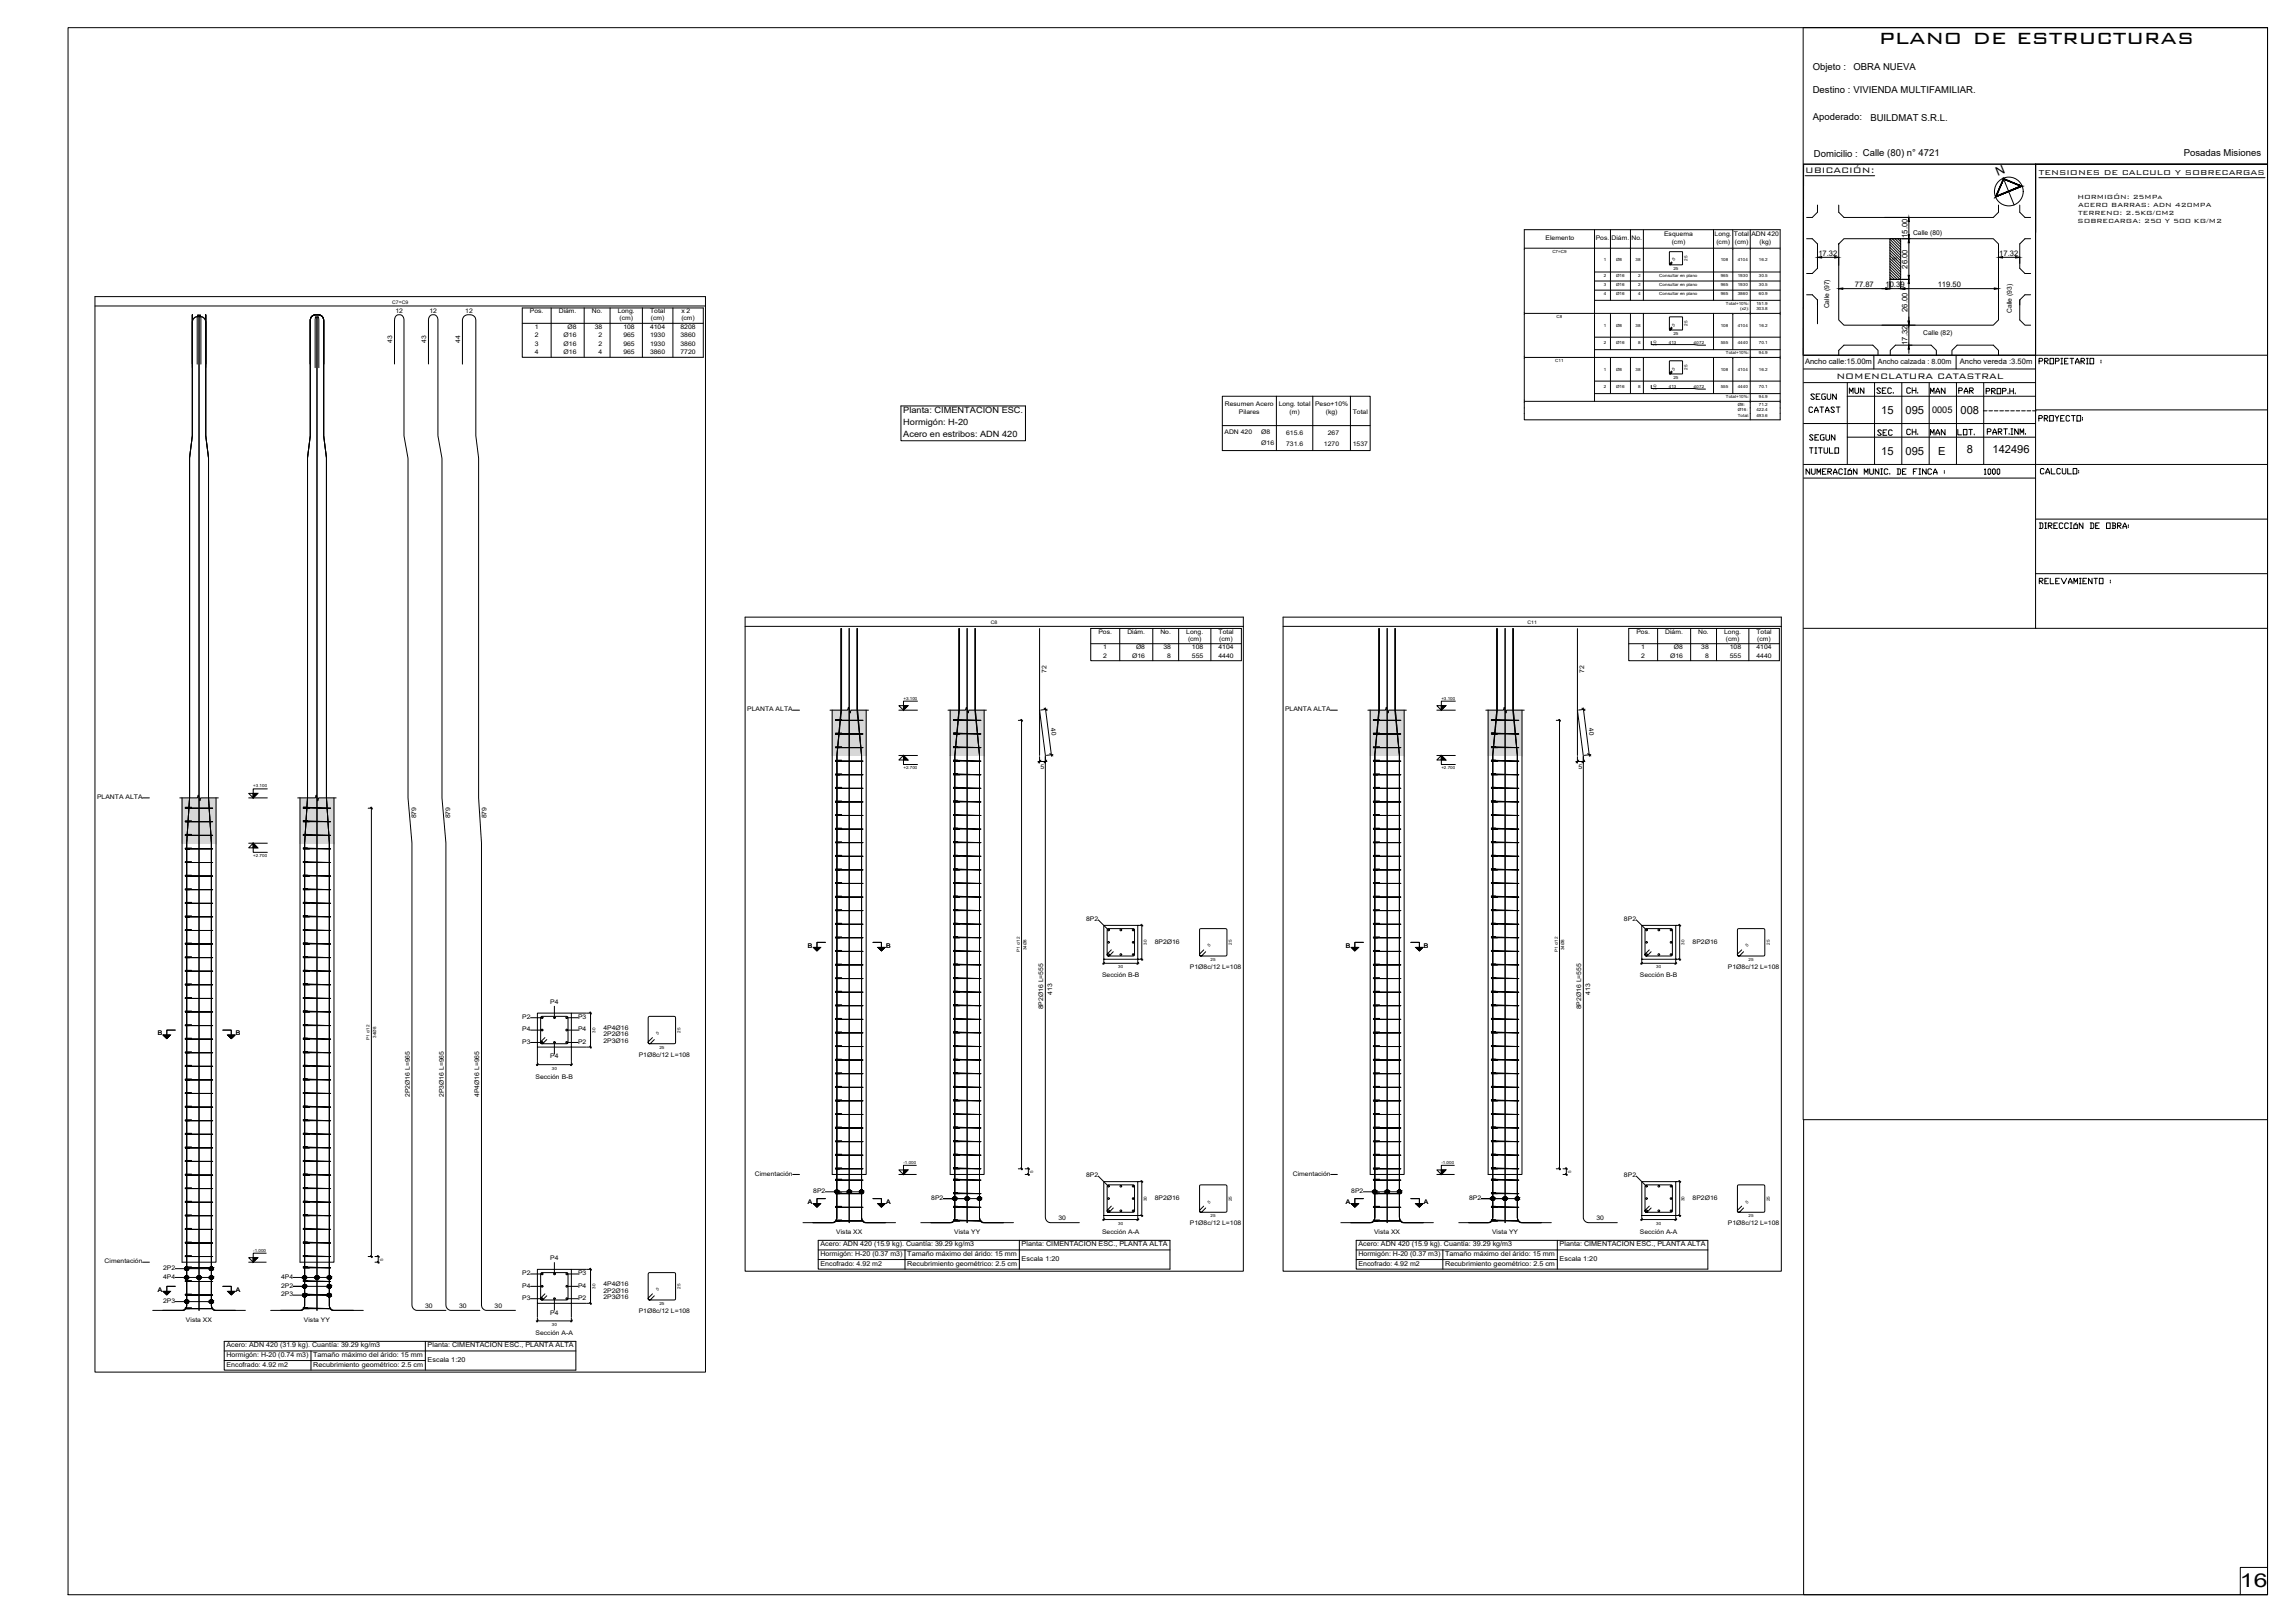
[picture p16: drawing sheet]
<svg xmlns="http://www.w3.org/2000/svg" width="841mm" height="594mm" viewBox="0 0 841 594" stroke-linecap="round" stroke-linejoin="round" font-family="sans-serif">
<defs><g id="words">
<text font-size="9.7" x="688.6" y="16">plano de estructuras</text>
<text font-size="7" x="820.8" y="581.4">16</text>
<g font-size="5.3">
<text x="662.5" y="147.5">SEGUN</text>
<text x="676.6" y="145.3">MUN</text>
<text x="686.5" y="145.3">SEC.</text>
<text x="697.4" y="145.3">CH.</text>
<text x="706.3" y="145.3">MAN</text>
<text x="716.5" y="145.3">PAR</text>
<text x="661.8" y="152.4">CATAST</text>
<text x="745.8" y="155.6">PROYECTO:</text>
<text x="697.4" y="160.5">CH.</text>
<text x="706.3" y="160.5">MAN</text>
<text x="716.1" y="160.5">LOT.</text>
<text x="661.8" y="167.2">TITULO</text>
<text x="660.8" y="175">NUMERACIÓN MUNIC. DE FINCA : 1000</text>
<text x="746.5" y="175">CALCULO:</text>
<text x="746.1" y="194.7">DIRECCIÓN DE OBRA:</text>
<text x="746.1" y="215.2">RELEVAMIENTO :</text>
</g>
<g font-size="4.9">
<text x="746.1" y="134.4">PROPIETARIO :</text>
<text x="726.7" y="145.3">PROP.H.</text>
<text x="686.9" y="160.5">SEC</text>
<text x="727.1" y="160.2">PART.INM.</text>
<text x="661.8" y="162.3">SEGUN</text>
</g>
<text font-size="4.5" x="732.1" y="64.6" transform="rotate(-23 732.1 64.6)">N</text>
<g font-size="4.1">
<text x="689.4" y="151.5">15</text>
<text x="698.3" y="151.5">095</text>
<text x="718.5" y="151.7">008</text>
<text x="689.4" y="166.5">15</text>
<text x="698.3" y="166.5">095</text>
<text x="710.2" y="166.5">E</text>
<text x="720.8" y="166.1">8</text>
<text x="730.2" y="166">142496</text>
</g>
<g font-size="3.9">
<text x="661.5" y="63.4">UBICACIÓN:</text>
<text x="673" y="138.8">NOMENCLATURA CATASTRAL</text>
</g>
<g font-size="3.5">
<text x="664.3" y="25.6">Objeto :</text>
<text x="679.2" y="25.5">OBRA NUEVA</text>
<text x="664.3" y="34.2">Destino : VIVIENDA MULTIFAMILIAR.</text>
<text x="664.3" y="43.9">Apoderado:</text>
<text x="685.4" y="44.2">BUILDMAT S.R.L.</text>
<text x="664.7" y="57.6">Domicilio : Calle (80) n° 4721</text>
<text x="800.3" y="57.3">Posadas Misiones</text>
<text x="747.2" y="64.3">TENSIONES DE CALCULO Y SOBRECARGAS</text>
</g>
<text font-size="3.4" x="708" y="151.2">0005</text>
<g font-size="3.2">
<text x="331" y="151.4">Planta: CIMENTACION ESC.</text>
<text x="331" y="155.6">Hormigón: H-20</text>
<text x="331" y="159.9">Acero en estribos: ADN 420</text>
</g>
<g font-size="2.9">
<text x="761.3" y="73">HORMIGÓN: 25MPa</text>
<text x="761.6" y="75.9">ACERO BARRAS: ADN 420MPA</text>
<text x="761.3" y="81.7">SOBRECARGA: 250 Y 500 KG/M2</text>
<text x="761.6" y="78.8">TERRENO: 2.5KG/CM2</text>
</g>
<g font-size="2.8">
<text x="699" y="87.1" transform="rotate(-90 699 87.1)">15.00</text>
<text x="666.4" y="93.7">17.32</text>
<text x="732.7" y="93.7">17.32</text>
<text x="699" y="98.4" transform="rotate(-90 699 98.4)">26.00</text>
<text x="679.7" y="105.2">77.87</text>
<text x="691" y="105.2">10.39</text>
<text x="710.1" y="105.2">119.50</text>
<text x="699" y="114.2" transform="rotate(-90 699 114.2)">26.00</text>
<text x="699" y="126.3" transform="rotate(-90 699 126.3)">17.32</text>
<text x="661.5" y="133.4">Ancho calle:15.00m</text>
<text x="718.2" y="133.4">Ancho vereda :3.50m</text>
</g>
<text font-size="2.7" x="688.2" y="133.4">Ancho calzada : 8.00m</text>
<text font-size="2.6" x="725.7" y="151.7">----------</text>
<g font-size="2.5">
<text x="701.1" y="86">Calle (80)</text>
<text x="670.3" y="113" transform="rotate(-90 670.3 113)">Calle (97)</text>
<text x="737.3" y="114.7" transform="rotate(-90 737.3 114.7)">Calle (93)</text>
<text x="704.8" y="122.7">Calle (82)</text>
<text x="300.7" y="456.5">Acero: ADN 420 (15.9 kg). Cuantía: 39.29 kg/m3</text>
<text x="300.7" y="460.1">Hormigón: H-20 (0.37 m3)</text>
<text x="332.5" y="460.1">Tamaño máximo del árido: 15 mm</text>
<text x="374.4" y="456.5">Planta: CIMENTACION ESC., PLANTA ALTA</text>
<text x="374.4" y="461.8">Escala 1:20</text>
<text x="497.8" y="456.5">Acero: ADN 420 (15.9 kg). Cuantía: 39.29 kg/m3</text>
<text x="497.8" y="460.1">Hormigón: H-20 (0.37 m3)</text>
<text x="529.6" y="460.1">Tamaño máximo del árido: 15 mm</text>
<text x="571.5" y="456.5">Planta: CIMENTACION ESC., PLANTA ALTA</text>
<text x="571.5" y="461.8">Escala 1:20</text>
<text x="300.7" y="463.6">Encofrado: 4.92 m2</text>
<text x="332.5" y="463.6">Recubrimiento geométrico: 2.5 cm</text>
<text x="497.8" y="463.6">Encofrado: 4.92 m2</text>
<text x="529.6" y="463.6">Recubrimiento geométrico: 2.5 cm</text>
<text x="83" y="493.5">Acero: ADN 420 (31.9 kg). Cuantía: 39.29 kg/m3</text>
<text x="83" y="497">Hormigón: H-20 (0.74 m3)</text>
<text x="114.8" y="497">Tamaño máximo del árido: 15 mm</text>
<text x="156.7" y="493.5">Planta: CIMENTACION ESC., PLANTA ALTA</text>
<text x="83" y="500.6">Encofrado: 4.92 m2</text>
<text x="114.8" y="500.6">Recubrimiento geométrico: 2.5 cm</text>
<text x="156.7" y="498.8">Escala 1:20</text>
</g>
<g font-size="2.3">
<text x="566.4" y="87.9">Elemento</text>
<text x="584.8" y="87.9">Pos.</text>
<text x="590.5" y="87.9">Diám.</text>
<text x="597.9" y="87.9">No.</text>
<text x="609.8" y="86.4">Esquema</text>
<text x="612.6" y="89.4">(cm)</text>
<text x="628.4" y="86.4">Long.</text>
<text x="629" y="89.4">(cm)</text>
<text x="635.4" y="86.4">Total</text>
<text x="635.7" y="89.4">(cm)</text>
<text x="641.8" y="86.4">ADN 420</text>
<text x="644.8" y="89.4">(kg)</text>
<text x="144.9" y="114.5">12</text>
<text x="157.4" y="114.5">12</text>
<text x="170.5" y="114.5">12</text>
<text x="194.2" y="114.8">Pos.</text>
<text x="204.8" y="114.8">Diám.</text>
<text x="216.9" y="114.8">No.</text>
<text x="226.4" y="114.8">Long.</text>
<text x="227" y="117.3">(cm)</text>
<text x="238.2" y="114.8">Total</text>
<text x="238.5" y="117.3">(cm)</text>
<text x="249.7" y="114.8">x 2</text>
<text x="249.7" y="117.3">(cm)</text>
<text x="143.8" y="125.7" transform="rotate(-90 143.8 125.7)">43</text>
<text x="156.2" y="125.7" transform="rotate(-90 156.2 125.7)">43</text>
<text x="168.7" y="125.7" transform="rotate(-90 168.7 125.7)">44</text>
<text x="196" y="120.4">1</text>
<text x="196" y="123.5">2</text>
<text x="206.5" y="123.5">Ø16</text>
<text x="207.9" y="120.4">Ø8</text>
<text x="218" y="120.4">38</text>
<text x="219.4" y="123.5">2</text>
<text x="228.4" y="120.4">108</text>
<text x="228.4" y="123.5">965</text>
<text x="238.2" y="120.4">4104</text>
<text x="238.2" y="123.5">1930</text>
<text x="249.4" y="120.4">8208</text>
<text x="249.4" y="123.5">3860</text>
<text x="196" y="126.6">3</text>
<text x="196" y="129.7">4</text>
<text x="206.5" y="126.6">Ø16</text>
<text x="206.5" y="129.7">Ø16</text>
<text x="219.4" y="126.6">2</text>
<text x="219.4" y="129.7">4</text>
<text x="228.4" y="126.6">965</text>
<text x="228.4" y="129.7">965</text>
<text x="238.2" y="126.6">1930</text>
<text x="238.2" y="129.7">3860</text>
<text x="249.4" y="126.6">3860</text>
<text x="249.4" y="129.7">7720</text>
<text x="448.9" y="148.6">Resumen Acero</text>
<text x="468.6" y="148.6">Long. total</text>
<text x="481.9" y="148.6">Peso+10%</text>
<text x="454" y="151.7">Pilares</text>
<text x="472.6" y="151.7">(m)</text>
<text x="485.9" y="151.7">(kg)</text>
<text x="495.7" y="151.7">Total</text>
<text x="448.7" y="158.8">ADN 420</text>
<text x="462.2" y="158.8">Ø8</text>
<text x="471.3" y="159.2">615.6</text>
<text x="486.6" y="159.2">267</text>
<text x="462.2" y="163">Ø16</text>
<text x="471.3" y="163.4">731.6</text>
<text x="485.2" y="163.4">1270</text>
<text x="495.7" y="163.4">1537</text>
<text x="402.5" y="232.2">Pos.</text>
<text x="413.1" y="232.2">Diám.</text>
<text x="425.2" y="232.2">No.</text>
<text x="434.7" y="232.2">Long.</text>
<text x="446.5" y="232.2">Total</text>
<text x="599.7" y="232.2">Pos.</text>
<text x="610.2" y="232.2">Diám.</text>
<text x="622.3" y="232.2">No.</text>
<text x="631.8" y="232.2">Long.</text>
<text x="643.7" y="232.2">Total</text>
<text x="404.3" y="237.8">1</text>
<text x="416.3" y="237.8">Ø8</text>
<text x="426.3" y="237.8">38</text>
<text x="435.4" y="234.7">(cm)</text>
<text x="436.8" y="237.8">108</text>
<text x="446.5" y="237.8">4104</text>
<text x="446.8" y="234.7">(cm)</text>
<text x="601.4" y="237.8">1</text>
<text x="613.4" y="237.8">Ø8</text>
<text x="623.4" y="237.8">38</text>
<text x="632.5" y="234.7">(cm)</text>
<text x="633.9" y="237.8">108</text>
<text x="643.7" y="237.8">4104</text>
<text x="644" y="234.7">(cm)</text>
<text x="404.3" y="240.9">2</text>
<text x="414.9" y="240.9">Ø16</text>
<text x="427.7" y="240.9">8</text>
<text x="436.8" y="240.9">555</text>
<text x="446.5" y="240.9">4440</text>
<text x="601.4" y="240.9">2</text>
<text x="612" y="240.9">Ø16</text>
<text x="624.8" y="240.9">8</text>
<text x="633.9" y="240.9">555</text>
<text x="643.7" y="240.9">4440</text>
<text x="383.5" y="246.6" transform="rotate(-90 383.5 246.6)">72</text>
<text x="580.6" y="246.6" transform="rotate(-90 580.6 246.6)">72</text>
<text x="273.8" y="260.5">PLANTA ALTA</text>
<text x="470.9" y="260.5">PLANTA ALTA</text>
<text x="385.1" y="266.6" transform="rotate(83 385.1 266.6)">40</text>
<text x="582.2" y="266.6" transform="rotate(82 582.2 266.6)">40</text>
<text x="381.3" y="281.6">5</text>
<text x="578.4" y="281.6">5</text>
<text x="35.6" y="292.7">PLANTA ALTA</text>
<text x="152.5" y="299.7" transform="rotate(-90 152.5 299.7)">879</text>
<text x="164.9" y="299.7" transform="rotate(-90 164.9 299.7)">879</text>
<text x="178.2" y="299.7" transform="rotate(-90 178.2 299.7)">879</text>
<text x="398" y="337.3">8P2</text>
<text x="595.1" y="337.3">8P2</text>
<text x="296" y="347.1">B</text>
<text x="324.7" y="347.1">B</text>
<text x="423.2" y="345.8">8P2Ø16</text>
<text x="493.2" y="347.1">B</text>
<text x="521.8" y="347.1">B</text>
<text x="620.3" y="345.8">8P2Ø16</text>
<text x="403.9" y="358">Sección B-B</text>
<text x="436.1" y="354.9">P1Ø8c/12 L=108</text>
<text x="601" y="358">Sección B-B</text>
<text x="633.2" y="354.9">P1Ø8c/12 L=108</text>
<text x="385.6" y="364.4" transform="rotate(-90 385.6 364.4)">413</text>
<text x="582.7" y="364.4" transform="rotate(-90 582.7 364.4)">413</text>
<text x="201.6" y="367.7">P4</text>
<text x="382.3" y="369.7" transform="rotate(-90 382.3 369.7)">8P2Ø16 L=555</text>
<text x="579.4" y="369.7" transform="rotate(-90 579.4 369.7)">8P2Ø16 L=555</text>
<text x="191.4" y="377.7">P4</text>
<text x="191.4" y="373.2">P2</text>
<text x="211.8" y="377.7">P4</text>
<text x="211.8" y="373.2">P3</text>
<text x="221.1" y="377.1">4P4Ø16</text>
<text x="57.8" y="379.2">B</text>
<text x="86.4" y="379.2">B</text>
<text x="191.4" y="382.2">P3</text>
<text x="211.8" y="382.2">P2</text>
<text x="221.1" y="379.6">2P2Ø16</text>
<text x="221.1" y="382">2P3Ø16</text>
<text x="201.6" y="387.7">P4</text>
<text x="234.1" y="387">P1Ø8c/12 L=108</text>
<text x="196.3" y="395.1">Sección B-B</text>
<text x="150.2" y="401.8" transform="rotate(-90 150.2 401.8)">2P2Ø16 L=965</text>
<text x="162.6" y="401.8" transform="rotate(-90 162.6 401.8)">2P3Ø16 L=965</text>
<text x="175.6" y="401.8" transform="rotate(-90 175.6 401.8)">4P4Ø16 L=965</text>
<text x="276.6" y="430.6">Cimentación</text>
<text x="398" y="431.1">8P2</text>
<text x="473.8" y="430.6">Cimentación</text>
<text x="595.1" y="431.1">8P2</text>
<text x="298" y="436.9">8P2</text>
<text x="495.2" y="436.9">8P2</text>
<text x="296" y="441">A</text>
<text x="324.7" y="441">A</text>
<text x="341.2" y="439.4">8P2</text>
<text x="423.2" y="439.6">8P2Ø16</text>
<text x="493.2" y="441">A</text>
<text x="521.8" y="441">A</text>
<text x="538.4" y="439.4">8P2</text>
<text x="620.3" y="439.6">8P2Ø16</text>
<text x="387.9" y="447">30</text>
<text x="436.1" y="448.7">P1Ø8c/12 L=108</text>
<text x="585" y="447">30</text>
<text x="633.2" y="448.7">P1Ø8c/12 L=108</text>
<text x="306.5" y="452">Vista XX</text>
<text x="349.7" y="452">Vista YY</text>
<text x="403.9" y="451.8">Sección A-A</text>
<text x="503.6" y="452">Vista XX</text>
<text x="546.8" y="452">Vista YY</text>
<text x="601" y="451.8">Sección A-A</text>
<text x="201.6" y="461.6">P4</text>
<text x="38.4" y="462.7">Cimentación</text>
<text x="59.8" y="465.1">2P2</text>
<text x="191.4" y="467">P2</text>
<text x="211.8" y="467">P3</text>
<text x="57.8" y="473.1">A</text>
<text x="59.8" y="468.3">4P4</text>
<text x="86.4" y="473.1">A</text>
<text x="103" y="468.3">4P4</text>
<text x="103" y="471.6">2P2</text>
<text x="191.4" y="471.6">P4</text>
<text x="211.8" y="471.6">P4</text>
<text x="221.1" y="473.4">2P2Ø16</text>
<text x="221.1" y="470.9">4P4Ø16</text>
<text x="59.8" y="477.2">2P3</text>
<text x="103" y="474.8">2P3</text>
<text x="155.8" y="479.1">30</text>
<text x="168.2" y="479.1">30</text>
<text x="181.3" y="479.1">30</text>
<text x="191.4" y="476.1">P3</text>
<text x="211.8" y="476.1">P2</text>
<text x="221.1" y="475.9">2P3Ø16</text>
<text x="68.2" y="484.1">Vista XX</text>
<text x="111.4" y="484.1">Vista YY</text>
<text x="201.6" y="481.5">P4</text>
<text x="234.1" y="480.9">P1Ø8c/12 L=108</text>
<text x="196.3" y="489">Sección A-A</text>
</g>
<g font-size="1.8">
<text x="143.7" y="111.3">C7=C9</text>
<text x="363.1" y="228.7">C8</text>
<text x="559.8" y="228.7">C11</text>
</g>
<g font-size="1.5">
<text x="568.9" y="92.6">C7=C9</text>
<text x="587.7" y="95.7">1</text>
<text x="592.2" y="95.7">Ø8</text>
<text x="599.4" y="95.7">38</text>
<text x="613.4" y="95.8" transform="rotate(-43 613.4 95.8)">5</text>
<text x="618.4" y="95.5" transform="rotate(-90 618.4 95.5)">25</text>
<text x="630.6" y="95.7">108</text>
<text x="636.8" y="95.7">4104</text>
<text x="644.6" y="95.7">16.2</text>
<text x="693.4" y="95.1">(8)</text>
<text x="587.7" y="101.6">2</text>
<text x="592.2" y="101.6">Ø16</text>
<text x="600.3" y="101.6">2</text>
<text x="608.1" y="101.6">Consultar en plano</text>
<text x="613.2" y="98.8">25</text>
<text x="630.6" y="101.6">965</text>
<text x="636.8" y="101.6">1930</text>
<text x="644.6" y="101.6">30.5</text>
<text x="587.7" y="104.9">3</text>
<text x="592.2" y="104.9">Ø16</text>
<text x="600.3" y="104.9">2</text>
<text x="608.1" y="104.9">Consultar en plano</text>
<text x="630.6" y="104.9">965</text>
<text x="636.8" y="104.9">1930</text>
<text x="644.6" y="104.9">30.5</text>
<text x="587.7" y="108.2">4</text>
<text x="592.2" y="108.2">Ø16</text>
<text x="600.3" y="108.2">4</text>
<text x="608.1" y="108.2">Consultar en plano</text>
<text x="630.6" y="108.2">965</text>
<text x="632.5" y="111.7">Total+10%:</text>
<text x="636.8" y="108.2">3860</text>
<text x="637.7" y="113.7">(x2):</text>
<text x="643.6" y="111.7">151.9</text>
<text x="643.6" y="113.7">303.8</text>
<text x="644.6" y="108.2">60.9</text>
<text x="570.4" y="116.5">C8</text>
<text x="587.7" y="119.6">1</text>
<text x="592.2" y="119.6">Ø8</text>
<text x="599.4" y="119.6">38</text>
<text x="613.4" y="119.6" transform="rotate(-45 613.4 119.6)">5</text>
<text x="618.4" y="119.4" transform="rotate(-90 618.4 119.4)">25</text>
<text x="630.6" y="119.6">108</text>
<text x="636.8" y="119.6">4104</text>
<text x="644.6" y="119.6">16.2</text>
<text x="587.7" y="125.9">2</text>
<text x="592.2" y="125.9">Ø16</text>
<text x="600.3" y="125.9">8</text>
<text x="611.5" y="125.9">413</text>
<text x="613.2" y="122.7">25</text>
<text x="620.6" y="125.9" transform="rotate(6 620.6 125.9)">40</text>
<text x="630.6" y="125.9">555</text>
<text x="636.8" y="125.9">4440</text>
<text x="644.6" y="125.9">70.1</text>
<text x="607.1" y="126.6" transform="rotate(-90 607.1 126.6)">30</text>
<text x="622.7" y="126.1">72</text>
<text x="632.5" y="129.8">Total+10%:</text>
<text x="644.6" y="129.8">94.9</text>
<text x="569.9" y="132.6">C11</text>
<text x="587.7" y="135.7">1</text>
<text x="592.2" y="135.7">Ø8</text>
<text x="599.4" y="135.7">38</text>
<text x="613.4" y="135.7" transform="rotate(-45 613.4 135.7)">5</text>
<text x="618.4" y="135.5" transform="rotate(-90 618.4 135.5)">25</text>
<text x="630.6" y="135.7">108</text>
<text x="636.8" y="135.7">4104</text>
<text x="644.6" y="135.7">16.2</text>
<text x="587.7" y="142">2</text>
<text x="592.2" y="142">Ø16</text>
<text x="600.3" y="142">8</text>
<text x="607.1" y="142.7" transform="rotate(-90 607.1 142.7)">30</text>
<text x="611.5" y="142">413</text>
<text x="613.2" y="138.7">25</text>
<text x="620.6" y="142" transform="rotate(6 620.6 142)">40</text>
<text x="622.7" y="142.2">72</text>
<text x="630.6" y="142">555</text>
<text x="636.8" y="142">4440</text>
<text x="644.6" y="142">70.1</text>
<text x="632.5" y="145.9">Total+10%:</text>
<text x="636.8" y="148.7">Ø8:</text>
<text x="644.6" y="145.9">94.9</text>
<text x="644.6" y="148.7">71.2</text>
<text x="636.8" y="150.7">Ø16:</text>
<text x="636.8" y="152.7">Total:</text>
<text x="643.6" y="150.7">422.4</text>
<text x="643.6" y="152.7">493.6</text>
<text x="331.1" y="256.3">+3.100</text>
<text x="528.2" y="256.3">+3.100</text>
<text x="331.1" y="281.7">+2.700</text>
<text x="528.2" y="281.7">+2.700</text>
<text x="92.8" y="288.4">+3.100</text>
<text x="92.8" y="313.8">+2.700</text>
<text x="376.1" y="348" transform="rotate(-90 376.1 348)">34Ø8</text>
<text x="420.2" y="346" transform="rotate(-90 420.2 346)">30</text>
<text x="443.1" y="347" transform="rotate(-43 443.1 347)">5</text>
<text x="451.4" y="346" transform="rotate(-90 451.4 346)">25</text>
<text x="573.2" y="348" transform="rotate(-90 573.2 348)">34Ø8</text>
<text x="617.3" y="346" transform="rotate(-90 617.3 346)">30</text>
<text x="640.2" y="347" transform="rotate(-45 640.2 347)">5</text>
<text x="648.5" y="346" transform="rotate(-90 648.5 346)">25</text>
<text x="373.7" y="348.8" transform="rotate(-90 373.7 348.8)">P1 c/12</text>
<text x="443.7" y="352">25</text>
<text x="570.9" y="348.8" transform="rotate(-90 570.9 348.8)">P1 c/12</text>
<text x="640.8" y="352">25</text>
<text x="409.8" y="354.6">30</text>
<text x="606.9" y="354.6">30</text>
<text x="135.5" y="380.9" transform="rotate(-90 135.5 380.9)">P1 c/12</text>
<text x="137.8" y="380.2" transform="rotate(-90 137.8 380.2)">34Ø8</text>
<text x="218.2" y="378.2" transform="rotate(-90 218.2 378.2)">30</text>
<text x="241.1" y="379.2" transform="rotate(-45 241.1 379.2)">5</text>
<text x="249.4" y="378.2" transform="rotate(-90 249.4 378.2)">25</text>
<text x="241.6" y="384.1">25</text>
<text x="202.2" y="391.8">30</text>
<text x="331.1" y="426.3">-1.000</text>
<text x="378.7" y="429.6" transform="rotate(-90 378.7 429.6)">5</text>
<text x="528.2" y="426.3">-1.000</text>
<text x="575.8" y="429.6" transform="rotate(-90 575.8 429.6)">5</text>
<text x="420.2" y="439.9" transform="rotate(-90 420.2 439.9)">30</text>
<text x="443.1" y="440.9" transform="rotate(-43 443.1 440.9)">5</text>
<text x="451.4" y="439.9" transform="rotate(-90 451.4 439.9)">25</text>
<text x="617.3" y="439.9" transform="rotate(-90 617.3 439.9)">30</text>
<text x="640.2" y="440.9" transform="rotate(-45 640.2 440.9)">5</text>
<text x="648.5" y="439.9" transform="rotate(-90 648.5 439.9)">25</text>
<text x="409.8" y="448.5">30</text>
<text x="443.7" y="445.8">25</text>
<text x="606.9" y="448.5">30</text>
<text x="640.8" y="445.8">25</text>
<text x="92.8" y="458.4">-1.000</text>
<text x="140.4" y="461.7" transform="rotate(-90 140.4 461.7)">5</text>
<text x="218.2" y="472.1" transform="rotate(-90 218.2 472.1)">30</text>
<text x="241.1" y="473" transform="rotate(-45 241.1 473)">5</text>
<text x="249.4" y="472.1" transform="rotate(-90 249.4 472.1)">25</text>
<text x="241.6" y="478">25</text>
<text x="202.2" y="485.6">30</text>
</g>
</g></defs>
<!-- layer: TABLAS -->
<g fill="none" stroke="#000" stroke-width=".37">
<path d="M558.6 84.1h93.8v69.7h-93.8zM558.6 90.9h93.8M584.3 84.1v62.9M590.2 84.1v25.9M597.5 84.1v25.9M602.2 84.1v25.9M627.9 84.1v25.9M635 84.1v25.9M641.4 84.1v69.7M558.6 114.8h93.8M584.3 110h68.1M590.2 114.8v13.3"/>
<path d="M597.5 114.8v13.3M602.2 114.8v13.3M627.9 114.8v13.3M635 114.8v13.3M558.6 130.9h93.8M584.3 128.1h68.1M590.2 130.9v13.3M597.5 130.9v13.3M602.2 130.9v13.3M627.9 130.9v13.3M635 130.9v13.3M447.9 145.1h54.2v19.9h-54.2z"/>
<path d="M447.9 155.9h54.2M467.7 145.1v19.9M481.1 145.1v19.9M494.9 145.1v19.9M558.6 147h93.8M584.3 144.2h68.1"/>
</g>
<!-- layer: DESPIECES_TABLA -->
<path d="M612.6 95.9l-.8 1h4.7v-4.7h-4.7v4.7l.3 .1 .7-.8M612.6 119.8l-.8 .8 .1 .3 4.6-.1 .1-4.6h-4.8v4.6h.3l.7-.7M605.1 125.1v1.1l19.9 .2M612.6 135.9l-.8 .8 .1 .3 4.6-.1 .1-4.6h-4.8v4.6h.3l.7-.7M605.1 141.2v1.1l19.9 .2" fill="none" stroke="#000" stroke-width=".37"/>
<!-- layer: TEXTO_TABLAS -->
<path d="M584.3 99.6h68.1M584.3 102.9h68.1M584.3 106.3h68.1M584.3 123.5h68.1M584.3 139.6h68.1" fill="none" stroke="#000" stroke-width=".37"/>
<!-- layer: ALZADO_NOMBRES_DE_LAS_PLANTAS -->
<path d="M290.5 260.1h2.5M487.6 260.1h2.5M52.2 292.2h2.5M290.5 430.2h2.5M487.6 430.2h2.5M52.2 462.3h2.5" fill="none" stroke="#000" stroke-width=".37"/>
<!-- layer: ALZADO_FORJADOS -->
<path d="M305 260.1h12.4v16.6h-12.4zM348.2 260.1h12.4v16.6h-12.4zM502.1 260.1h12.5v16.6h-12.5zM545.3 260.1h12.4v16.6h-12.4zM66.7 292.2h12.5v16.6h-12.5zM109.9 292.2h12.5v16.6h-12.5z" fill="none" stroke="#dad7d3" stroke-width=".37"/>
<g fill="#dad7d3" stroke="#dad7d3" stroke-width=".37">
<path d="M66.7 292.2l12.5 16.6v-16.6zM66.7 292.2l12.5 16.6h-12.5z"/>
<path d="M109.9 292.2l12.5 16.6v-16.6zM109.9 292.2l12.5 16.6h-12.5z"/>
<path d="M305 260.1l12.4 16.6v-16.6zM305 260.1l12.4 16.6h-12.4z"/>
<path d="M348.2 260.1l12.4 16.6v-16.6zM348.2 260.1l12.4 16.6h-12.4z"/>
<path d="M502.1 260.1l12.5 16.6v-16.6zM502.1 260.1l12.5 16.6h-12.5z"/>
<path d="M545.3 260.1l12.4 16.6v-16.6zM545.3 260.1l12.4 16.6h-12.4z"/>
</g>
<!-- layer: ALZADO_PILAR_DE_HORMIGON -->
<path d="M304.2 260.1h6.4l.3-1 .6 2.1 .3-1.1h6.5M305 260.1v170.1h12.4v-170.1M347.4 260.1h6.4l.3-1 .7 2.1 .2-1.1h6.5M348.2 260.1v170.1h12.4v-170.1M501.3 260.1h6.4l.3-1 .6 2.1 .3-1.1h6.5M502.1 260.1v170.1h12.5v-170.1M544.5 260.1h6.4l.3-1 .7 2.1 .3-1.1h6.4M545.3 260.1v170.1h12.4v-170.1M65.9 292.2h6.4l.3-1 .6 2.1 .4-1.1h6.4M66.7 292.2v170.1h12.5v-170.1M109.1 292.2h6.4l.4-1 .6 2.1 .3-1.1h6.4M109.9 292.2v170.1h12.5v-170.1" fill="none" stroke="#000" stroke-width=".37"/>
<g fill="none" stroke="#000" stroke-width=".37">
<path d="M70.5 133.3v-18v44.3l-1 8.1v124.5l-1.1 16.6v169.2a1.75 1.75 0 0 1-1.4 1.9h-7.4M70.5 134.7v-16.7a2.02 2.02 0 0 1 2-2h.9a2.02 2.02 0 0 1 2 2v41.6l1 8.1v124.5l1.1 16.6v169.2a1.95 1.95 0 0 0 2 1.9h10.4M72.3 133.4v-16.8a.94 .94 0 0 1 .4-1.3l.2 1.3v363.3l.1-364a.35 .35 0 0 1 0-.5 .35 .35 0 0 1 .5 0 .35 .35 0 0 1 0 .5l.1 17.5M75.4 133.3v-18v44.3l1 8.1v124.5l1.1 16.6v169.2a1.67 1.67 0 0 0 1.4 1.9h7.4M75.4 134.7v-16.7a2.02 2.02 0 0 0-2-2h-.9a2.02 2.02 0 0 0-2 2v41.6l-1 8.1v124.5l-1.1 16.6v169.2a1.95 1.95 0 0 1-2 1.9h-10.4M113.7 133.3v-16a2.02 2.02 0 0 1 2-2h.9a2.02 2.02 0 0 1 2 2v42.3l1 8.1v124.5l1.1 16.6v169.2a1.67 1.67 0 0 0 1.4 1.9h7.4M113.7 133.4v-16.1a2.02 2.02 0 0 1 2-2h.9a2.02 2.02 0 0 1 2 2v42.3l1 8.1v124.5l1.1 16.6v169.2a1.89 1.89 0 0 0 2 1.9h10.4M115.5 134.7v-17.3a1.18 1.18 0 0 1 .4-1.4l.3 1.4v362.5v-362.5a1.12 1.12 0 0 1 .4-1.4l.2 1.1v17.6M118.6 133.3v-16a2.02 2.02 0 0 0-2-2h-.9a2.02 2.02 0 0 0-2 2v42.3l-1 8.1v124.5l-1.1 16.6v169.2a1.75 1.75 0 0 1-1.4 1.9h-7.4M118.6 133.4v-16.1a2.02 2.02 0 0 0-2-2h-.9a2.02 2.02 0 0 0-2 2v42.3l-1 8.1v124.5l-1.1 16.6v169.2a1.95 1.95 0 0 1-2 1.9h-10.4M144.6 133.3v-16a1.8 1.8 0 0 1 1.4-2h.6a1.82 1.82 0 0 1 1.4 2v42.3l1.5 8.3v124.3l1.5 16.6v169.2a1.95 1.95 0 0 0 2 1.9h10.4M157 133.3v-16a1.8 1.8 0 0 1 1.5-2h.6a1.82 1.82 0 0 1 1.4 2v42.3l1.5 8.3v124.3l1.4 16.6v169.2a1.95 1.95 0 0 0 2 1.9h10.5"/>
<path d="M169.5 133.4v-16.1a2.02 2.02 0 0 1 1.9-2h1a2.02 2.02 0 0 1 2 2v42.3l1 8.1v124.5l1 16.6v169.2a1.95 1.95 0 0 0 2 1.9h10.5M308.2 230.2v29.9l-1.5 16.5v169.2a1.73 1.73 0 0 1-1.4 2h-7.4M308.4 230.2v29.9l-1.7 16.5v169.2a1.95 1.95 0 0 1-2 2h-10.4M311.2 230.2v217.6M314 230.2v29.9l1.7 16.5v169.2a2.02 2.02 0 0 0 2 2h10.5M314.2 230.2v29.8l1.5 16.6v169.2a1.82 1.82 0 0 0 1.4 2h7.4M351.4 230.2v29.9l-1.5 16.6v169.1a1.73 1.73 0 0 1-1.4 2h-7.4M351.6 230.2v29.8l-1.7 16.7v169.1a1.95 1.95 0 0 1-2 2h-10.5M354.4 230.2v217.6M357.3 230.2v29.9l1.6 16.5v169.2a2.02 2.02 0 0 0 2 2h10.5M357.4 230.2v29.9l1.5 16.5v169.2a1.82 1.82 0 0 0 1.4 2h7.4M381 230.2v29.9l2.1 16.5v169.2a2.02 2.02 0 0 0 2 2h10.4"/>
<path d="M505.3 230.2v29.9l-1.5 16.5v169.2a1.82 1.82 0 0 1-1.4 2h-7.4M505.5 230.2v29.9l-1.7 16.5v169.2a2.02 2.02 0 0 1-2 2h-10.4M508.3 230.2v217.6M511.1 230.2v29.9l1.7 16.5v169.2a2.02 2.02 0 0 0 2 2h10.5M511.3 230.2v29.9l1.5 16.5v169.2a1.8 1.8 0 0 0 1.5 2h7.3M548.5 230.2v29.9l-1.5 16.5v169.2a1.8 1.8 0 0 1-1.4 2h-7.4M548.7 230.2v29.9l-1.7 16.5v169.2a2.02 2.02 0 0 1-2 2h-10.4M551.6 230.2v217.6M554.4 230.2v29.9l1.6 16.5v169.2a2.02 2.02 0 0 0 2 2h10.5M554.6 230.2v29.9l1.4 16.5v169.2a1.8 1.8 0 0 0 1.5 2h7.4M578.1 230.2v29.9l2.1 16.6v169.1a1.95 1.95 0 0 0 2 2h10.5"/>
<circle cx="406.2" cy="340.6" r=".32"/>
<circle cx="406.2" cy="349.6" r=".32"/>
<circle cx="406.2" cy="345.1" r=".32"/>
<circle cx="410.7" cy="349.6" r=".32"/>
<circle cx="410.7" cy="340.6" r=".32"/>
<circle cx="415.3" cy="340.6" r=".32"/>
<circle cx="415.3" cy="345.1" r=".32"/>
<circle cx="415.3" cy="349.6" r=".32"/>
<circle cx="603.4" cy="340.6" r=".32"/>
<circle cx="603.4" cy="345.1" r=".32"/>
<circle cx="603.4" cy="349.6" r=".32"/>
<circle cx="607.9" cy="349.6" r=".32"/>
<circle cx="607.9" cy="340.6" r=".32"/>
<circle cx="612.4" cy="340.6" r=".32"/>
<circle cx="612.4" cy="349.6" r=".32"/>
<circle cx="612.4" cy="345.1" r=".32"/>
<circle cx="198.6" cy="372.7" r=".32"/>
<circle cx="198.6" cy="377.3" r=".32"/>
<circle cx="203.2" cy="372.7" r=".32"/>
<circle cx="207.7" cy="377.3" r=".32"/>
<circle cx="207.7" cy="372.7" r=".32"/>
<circle cx="198.6" cy="381.8" r=".32"/>
<circle cx="203.2" cy="381.8" r=".32"/>
<circle cx="207.7" cy="381.8" r=".32"/>
<circle cx="406.2" cy="439" r=".32"/>
<circle cx="406.2" cy="434.5" r=".32"/>
<circle cx="410.7" cy="434.5" r=".32"/>
<circle cx="415.3" cy="439" r=".32"/>
<circle cx="415.3" cy="434.5" r=".32"/>
<circle cx="603.4" cy="434.5" r=".32"/>
<circle cx="603.4" cy="439" r=".32"/>
<circle cx="607.9" cy="434.5" r=".32"/>
<circle cx="612.4" cy="434.5" r=".32"/>
<circle cx="612.4" cy="439" r=".32"/>
<circle cx="406.2" cy="443.5" r=".32"/>
<circle cx="410.7" cy="443.5" r=".32"/>
<circle cx="415.3" cy="443.5" r=".32"/>
<circle cx="603.4" cy="443.5" r=".32"/>
<circle cx="607.9" cy="443.5" r=".32"/>
<circle cx="612.4" cy="443.5" r=".32"/>
<circle cx="198.6" cy="475.7" r=".32"/>
<circle cx="198.6" cy="471.1" r=".32"/>
<circle cx="198.6" cy="466.6" r=".32"/>
<circle cx="203.2" cy="466.6" r=".32"/>
<circle cx="203.2" cy="475.7" r=".32"/>
<circle cx="207.7" cy="475.7" r=".32"/>
<circle cx="207.7" cy="471.1" r=".32"/>
<circle cx="207.7" cy="466.6" r=".32"/>
</g>
<g fill="none" stroke="#000" stroke-width=".37">
<path d="M308.4 278.4h-2.2v.4h10h-10h1.5M308.4 273.5h-2.2v.3h10h-10h1.5M308.4 268.5h-2.2v.3h10h-10h1.5M308.4 263.5h-2.2v.3h10h-10h1.5M350.9 278.4h-1.5l10.1 .4h-10.1h2.3M350.9 273.5h-1.5l10.1 .3h-10.1h2.3M350.9 268.5h-1.5l10.1 .3h-10.1h2.3M350.9 263.5h-1.5l10.1 .3h-10.1h2.3M505.5 278.4h-2.2v.4h10h-10h1.6M505.5 273.5h-2.2v.3h10h-10h1.6M505.5 268.5h-2.2v.3h10h-10h1.6M505.5 263.5h-2.2v.3h10h-10h1.6"/>
<path d="M548.1 278.4h-1.6l10.1 .4h-10.1h2.3M548.1 273.5h-1.6l10.1 .3h-10.1h2.3M548.1 268.5h-1.6l10.1 .3h-10.1h2.3M548.1 263.5h-1.6l10.1 .3h-10.1h2.3M70.2 295.7h-2.3v.3h10h-10h1.6M112.7 295.7h-1.6l10.1 .3h-10.1h2.3M308.4 298.3h-2.2v.4h10h-10h1.5M308.4 293.4h-2.2v.3h10h-10h1.5M308.4 288.4h-2.2v.3h10h-10h1.5M308.4 283.4h-2.2v.4h10h-10h1.5M350.9 298.3h-1.5l10.1 .4h-10.1h2.3M350.9 293.4h-1.5l10.1 .3h-10.1h2.3"/>
<path d="M350.9 288.4h-1.5l10.1 .3h-10.1h2.3M350.9 283.4h-1.5l10.1 .4h-10.1h2.3M505.5 298.3h-2.2v.4h10h-10h1.6M505.5 293.4h-2.2v.3h10h-10h1.6M505.5 288.4h-2.2v.3h10h-10h1.6M505.5 283.4h-2.2v.4h10h-10h1.6M548.1 298.3h-1.6l10.1 .4h-10.1h2.3M548.1 293.4h-1.6l10.1 .3h-10.1h2.3M548.1 288.4h-1.6l10.1 .3h-10.1h2.3M548.1 283.4h-1.6l10.1 .4h-10.1h2.3M70.2 315.6h-2.3v.3h10h-10h1.6M70.2 310.6h-2.3v.3h10h-10h1.6"/>
<path d="M70.2 305.6h-2.3v.4h10h-10h1.6M70.2 300.6h-2.3v.4h10h-10h1.6M112.7 315.6h-1.6l10.1 .3h-10.1h2.3M112.7 310.6h-1.6l10.1 .3h-10.1h2.3M112.7 305.6h-1.6l10.1 .4h-10.1h2.3M112.7 300.6h-1.6l10.1 .4h-10.1h2.3M308.4 318.3h-2.2v.3h10h-10h1.5M308.4 313.3h-2.2v.3h10h-10h1.5M308.4 308.3h-2.2v.3h10h-10h1.5M308.4 303.3h-2.2v.4h10h-10h1.5M350.9 318.3h-1.5l10.1 .3h-10.1h2.3M350.9 313.3h-1.5l10.1 .3h-10.1h2.3"/>
<path d="M350.9 308.3h-1.5l10.1 .3h-10.1h2.3M350.9 303.3h-1.5l10.1 .4h-10.1h2.3M505.5 318.3h-2.2v.3h10h-10h1.6M505.5 313.3h-2.2v.3h10h-10h1.6M505.5 308.3h-2.2v.3h10h-10h1.6M505.5 303.3h-2.2v.4h10h-10h1.6M548.1 318.3h-1.6l10.1 .3h-10.1h2.3M548.1 313.3h-1.6l10.1 .3h-10.1h2.3M548.1 308.3h-1.6l10.1 .3h-10.1h2.3M548.1 303.3h-1.6l10.1 .4h-10.1h2.3M70.2 335.5h-2.3v.3h10h-10h1.6M70.2 330.5h-2.3v.3h10h-10h1.6"/>
<path d="M70.2 325.5h-2.3v.4h10h-10h1.6M70.2 320.6h-2.3v.3h10h-10h1.6M112.7 335.5h-1.6l10.1 .3h-10.1h2.3M112.7 330.5h-1.6l10.1 .3h-10.1h2.3M112.7 325.5h-1.6l10.1 .4h-10.1h2.3M112.7 320.6h-1.6l10.1 .3h-10.1h2.3M308.4 338.2h-2.2v.3h10h-10h1.5M308.4 333.2h-2.2v.3h10h-10h1.5M308.4 328.2h-2.2v.4h10h-10h1.5M308.4 323.2h-2.2v.4h10h-10h1.5M350.9 338.2h-1.5l10.1 .3h-10.1h2.3M350.9 333.2h-1.5l10.1 .3h-10.1h2.3"/>
<path d="M350.9 328.2h-1.5l10.1 .4h-10.1h2.3M350.9 323.2h-1.5l10.1 .4h-10.1h2.3M505.5 338.2h-2.2v.3h10h-10h1.6M505.5 333.2h-2.2v.3h10h-10h1.6M505.5 328.2h-2.2v.4h10h-10h1.6M505.5 323.2h-2.2v.4h10h-10h1.6M548.1 338.2h-1.6l10.1 .3h-10.1h2.3M548.1 333.2h-1.6l10.1 .3h-10.1h2.3M548.1 328.2h-1.6l10.1 .4h-10.1h2.3M548.1 323.2h-1.6l10.1 .4h-10.1h2.3M70.2 355.4h-2.3v.3h10h-10h1.6M70.2 350.4h-2.3v.3h10h-10h1.6"/>
<path d="M70.2 345.4h-2.3v.4h10h-10h1.6M70.2 340.5h-2.3v.3h10h-10h1.6M112.7 355.4h-1.6l10.1 .3h-10.1h2.3M112.7 350.4h-1.6l10.1 .3h-10.1h2.3M112.7 345.4h-1.6l10.1 .4h-10.1h2.3M112.7 340.5h-1.6l10.1 .3h-10.1h2.3M308.4 358.1h-2.2v.3h10h-10h1.5M308.4 353.1h-2.2v.3h10h-10h1.5M308.4 348.1h-2.2v.4h10h-10h1.5M308.4 343.2h-2.2v.3h10h-10h1.5M350.9 358.1h-1.5l10.1 .3h-10.1h2.3M350.9 353.1h-1.5l10.1 .3h-10.1h2.3"/>
<path d="M350.9 348.1h-1.5l10.1 .4h-10.1h2.3M350.9 343.2h-1.5l10.1 .3h-10.1h2.3M407.2 347.9l-1.4 1.4v.7h9.8v-9.8h-9.8v9.8h.8l1.4-1.4M441.1 347.9l-1.5 1.6 .1 .5h9.8v-9.8h-9.8l-.1 9.7 .4 .3 .4-.2 1.4-1.4M505.5 358.1h-2.2v.3h10h-10h1.6M505.5 353.1h-2.2v.3h10h-10h1.6M505.5 348.1h-2.2v.4h10h-10h1.6M505.5 343.2h-2.2v.3h10h-10h1.6M548.1 358.1h-1.6l10.1 .3h-10.1h2.3M548.1 353.1h-1.6l10.1 .3h-10.1h2.3M548.1 348.1h-1.6l10.1 .4h-10.1h2.3M548.1 343.2h-1.6l10.1 .3h-10.1h2.3"/>
<path d="M604.4 347.9l-1.5 1.5 .1 .7 9.7-.1v-9.8h-9.7l-.1 9.7 .8 .1 1.4-1.4M638.3 347.9l-1.5 1.4v.7h9.8v-9.8h-9.8v9.8h.7l1.4-1.4M70.2 375.3h-2.3v.3h10h-10h1.6M70.2 370.3h-2.3v.3h10h-10h1.6M70.2 365.4h-2.3v.3h10h-10h1.6M70.2 360.4h-2.3v.3h10h-10h1.6M112.7 375.3h-1.6l10.1 .3h-10.1h2.3M112.7 370.3h-1.6l10.1 .3h-10.1h2.3M112.7 365.4h-1.6l10.1 .3h-10.1h2.3M112.7 360.4h-1.6l10.1 .3h-10.1h2.3M308.4 378h-2.2v.3h10h-10h1.5M308.4 373h-2.2v.4h10h-10h1.5"/>
<path d="M308.4 368h-2.2v.4h10h-10h1.5M308.4 363.1h-2.2v.3h10h-10h1.5M350.9 378h-1.5l10.1 .3h-10.1h2.3M350.9 373h-1.5l10.1 .4h-10.1h2.3M350.9 368h-1.5l10.1 .4h-10.1h2.3M350.9 363.1h-1.5l10.1 .3h-10.1h2.3M505.5 378h-2.2v.3h10h-10h1.6M505.5 373h-2.2v.4h10h-10h1.6M505.5 368h-2.2v.4h10h-10h1.6M505.5 363.1h-2.2v.3h10h-10h1.6M548.1 378h-1.6l10.1 .3h-10.1h2.3M548.1 373h-1.6l10.1 .4h-10.1h2.3"/>
<path d="M548.1 368h-1.6l10.1 .4h-10.1h2.3M548.1 363.1h-1.6l10.1 .3h-10.1h2.3M70.2 395.2h-2.3v.3h10h-10h1.6M70.2 390.2h-2.3v.3h10h-10h1.6M70.2 385.2h-2.3v.4h10h-10h1.6M70.2 380.3h-2.3v.3h10h-10h1.6M112.7 395.2h-1.6l10.1 .3h-10.1h2.3M112.7 390.2h-1.6l10.1 .3h-10.1h2.3M112.7 385.2h-1.6l10.1 .4h-10.1h2.3M112.7 380.3h-1.6l10.1 .3h-10.1h2.3M199.7 380l-1.5 1.5 .1 .7h9.7v-9.8h-9.7l-.1 9.7 .8 .1 1.4-1.4M239.1 380l-1.5 1.5 .1 .7h9.7v-9.8h-9.7l-.1 9.7 .8 .1 1.4-1.4"/>
<path d="M308.4 392.9h-2.2v.3h10h-10h1.5M308.4 388h-2.2v.3h10h-10h1.5M308.4 383h-2.2v.3h10h-10h1.5M308.4 397.9h-2.2v.3h10h-10h1.5M350.9 392.9h-1.5l10.1 .3h-10.1h2.3M350.9 388h-1.5l10.1 .3h-10.1h2.3M350.9 383h-1.5l10.1 .3h-10.1h2.3M350.9 397.9h-1.5l10.1 .3h-10.1h2.3M505.5 392.9h-2.2v.3h10h-10h1.6M505.5 388h-2.2v.3h10h-10h1.6M505.5 383h-2.2v.3h10h-10h1.6M505.5 397.9h-2.2v.3h10h-10h1.6"/>
<path d="M548.1 392.9h-1.6l10.1 .3h-10.1h2.3M548.1 388h-1.6l10.1 .3h-10.1h2.3M548.1 383h-1.6l10.1 .3h-10.1h2.3M548.1 397.9h-1.6l10.1 .3h-10.1h2.3M70.2 415.1h-2.3v.3h10h-10h1.6M70.2 410.1h-2.3v.4h10h-10h1.6M70.2 405.1h-2.3v.4h10h-10h1.6M70.2 400.2h-2.3v.3h10h-10h1.6M112.7 415.1h-1.6l10.1 .3h-10.1h2.3M112.7 410.1h-1.6l10.1 .4h-10.1h2.3M112.7 405.1h-1.6l10.1 .4h-10.1h2.3M112.7 400.2h-1.6l10.1 .3h-10.1h2.3"/>
<path d="M308.4 412.8h-2.2v.3h10h-10h1.5M308.4 417.8h-2.2v.3h10h-10h1.5M308.4 402.9h-2.2v.3h10h-10h1.5M308.4 407.9h-2.2v.3h10h-10h1.5M350.9 412.8h-1.5l10.1 .3h-10.1h2.3M350.9 417.8h-1.5l10.1 .3h-10.1h2.3M350.9 402.9h-1.5l10.1 .3h-10.1h2.3M350.9 407.9h-1.5l10.1 .3h-10.1h2.3M505.5 412.8h-2.2v.3h10h-10h1.6M505.5 417.8h-2.2v.3h10h-10h1.6M505.5 402.9h-2.2v.3h10h-10h1.6M505.5 407.9h-2.2v.3h10h-10h1.6"/>
<path d="M548.1 412.8h-1.6l10.1 .3h-10.1h2.3M548.1 417.8h-1.6l10.1 .3h-10.1h2.3M548.1 402.9h-1.6l10.1 .3h-10.1h2.3M548.1 407.9h-1.6l10.1 .3h-10.1h2.3M70.2 425h-2.3v.4h10h-10h1.6M70.2 420.1h-2.3v.3h10h-10h1.6M70.2 430h-2.3v.4h10h-10h1.6M70.2 435h-2.3v.3h10h-10h1.6M70.2 440h-2.3v.3h10h-10h1.6M112.7 425h-1.6l10.1 .4h-10.1h2.3M112.7 420.1h-1.6l10.1 .3h-10.1h2.3M112.7 430h-1.6l10.1 .4h-10.1h2.3"/>
<path d="M112.7 435h-1.6l10.1 .3h-10.1h2.3M112.7 440h-1.6l10.1 .3h-10.1h2.3M308.4 422.8h-2.2v.3h10h-10h1.5M308.4 427.8h-2.2v.3h10h-10h1.5M308.4 431.9h-2.2v.3h10h-10h1.5M308.4 436.9h-2.2v.3h10h-10h1.5M350.9 422.8h-1.5l10.1 .3h-10.1h2.3M350.9 427.8h-1.5l10.1 .3h-10.1h2.3M350.9 431.9h-1.5l10.1 .3h-10.1h2.3M350.9 436.9h-1.5l10.1 .3h-10.1h2.3M505.5 422.8h-2.2v.3h10h-10h1.6M505.5 427.8h-2.2v.3h10h-10h1.6"/>
<path d="M505.5 431.9h-2.2v.3h10h-10h1.6M505.5 436.9h-2.2v.3h10h-10h1.6M548.1 422.8h-1.6l10.1 .3h-10.1h2.3M548.1 427.8h-1.6l10.1 .3h-10.1h2.3M548.1 431.9h-1.6l10.1 .3h-10.1h2.3M548.1 436.9h-1.6l10.1 .3h-10.1h2.3M70.2 445h-2.3v.3h10h-10h1.6M70.2 449.9h-2.3v.4h10h-10h1.6M70.2 454.9h-2.3v.4h10h-10h1.6M70.2 459.9h-2.3v.3h10h-10h1.6M112.7 445h-1.6l10.1 .3h-10.1h2.3M112.7 449.9h-1.6l10.1 .4h-10.1h2.3"/>
<path d="M112.7 454.9h-1.6l10.1 .4h-10.1h2.3M112.7 459.9h-1.6l10.1 .3h-10.1h2.3M308.4 441.8h-2.2v.4h10h-10h1.5M308.4 446.8h-2.2v.4h10h-10h1.5M350.9 441.8h-1.5l10.1 .4h-10.1h2.3M350.9 446.8h-1.5l10.1 .4h-10.1h2.3M407.2 441.8l-1.4 1.4v.7h9.8v-9.8h-9.8v9.8h.8l1.4-1.5M441.1 441.8l-1.5 1.5 .1 .6h9.8v-9.8h-9.8l-.1 9.6 .4 .3 .4-.1 1.4-1.5M505.5 441.8h-2.2v.4h10h-10h1.6M505.5 446.8h-2.2v.4h10h-10h1.6M548.1 441.8h-1.6l10.1 .4h-10.1h2.3M548.1 446.8h-1.6l10.1 .4h-10.1h2.3"/>
<path d="M604.4 441.8l-1.5 1.4 .1 .7h9.7v-9.8h-9.7l-.1 9.7 .8 .1 1.4-1.5M638.3 441.8l-1.5 1.4v.7h9.8v-9.8h-9.8v9.8h.7l1.4-1.5M70.2 469h-2.3v.4h10h-10h1.6M70.2 474h-2.3v.3h10h-10h1.6M70.2 464h-2.3v.4h10h-10h1.6M70.2 479h-2.3v.3h10h-10h1.6M112.7 464h-1.6l10.1 .4h-10.1h2.3M112.7 469h-1.6l10.1 .4h-10.1h2.3M112.7 474h-1.6l10.1 .3h-10.1h2.3M112.7 479h-1.6l10.1 .3h-10.1h2.3M199.7 473.9l-1.5 1.5 .1 .7 9.7-.1v-9.7h-9.7l-.1 9.6 .8 .1 1.4-1.4M239.1 473.9l-1.5 1.5 .1 .7 9.7-.1v-9.7h-9.7l-.1 9.6 .8 .1 1.4-1.4"/>
</g>
<!-- layer: ALZADO_SEGMENTOS_DE_CORTE_DE_SECCIONES -->
<g fill="none" stroke="#000" stroke-width=".37">
<path d="M298.2 347h2.4l-1.2 1.2zM302.5 345.2h-3.1v1.8M319.9 345.2h3.1v1.8M321.8 347h2.5l-1.3 1.2zM495.3 347h2.5l-1.3 1.2zM499.6 345.2h-3.1v1.8M517 345.2h3.1v1.8M518.9 347h2.5l-1.3 1.2zM59.9 379.2h2.5l-1.3 1.2zM64.2 377.3h-3.1v1.9M81.7 377.3h3.1v1.9M83.5 379.2h2.5l-1.2 1.2z"/>
<path d="M302.5 439h-3.1v1.9M319.9 439h3.1v1.9M499.6 439h-3.1v1.9M517 439h3.1v1.9M298.2 440.9h2.4l-1.2 1.2zM321.8 440.9h2.5l-1.3 1.2zM495.3 440.9h2.5l-1.3 1.2zM518.9 440.9h2.5l-1.3 1.2zM59.9 473h2.5l-1.3 1.2zM64.2 471.1h-3.1v1.9M81.7 471.1h3.1v1.9M83.5 473h2.5l-1.2 1.2z"/>
</g>
<path d="M298.2 347h2.4l-1.2 1.2zM321.8 347h2.5l-1.3 1.2zM495.3 347h2.5l-1.3 1.2zM518.9 347h2.5l-1.3 1.2zM59.9 379.2h2.5l-1.3 1.2zM83.5 379.2h2.5l-1.2 1.2zM298.2 440.9h2.4l-1.2 1.2zM321.8 440.9h2.5l-1.3 1.2zM495.3 440.9h2.5l-1.3 1.2zM518.9 440.9h2.5l-1.3 1.2zM59.9 473h2.5l-1.3 1.2zM83.5 473h2.5l-1.2 1.2z" fill="#000" stroke="#000" stroke-width=".37"/>
<g fill="none" stroke="#000" stroke-width=".37">
<path d="M302.5 436.5h13.2M345.7 439h13.2M349.9 439h-4.2h8.7M499.6 436.5h13.2M542.8 439h13.2M547 439h-4.2h8.8M64.2 467.9h13.3M64.2 476.7h13.3M64.2 464.7h13.3M107.4 467.9h13.3M107.4 474.4h13.3M111.6 471.1h-4.2h13.3"/>
<circle cx="306.7" cy="436.5" r=".66"/>
<circle cx="311.2" cy="436.5" r=".66"/>
<circle cx="315.7" cy="436.5" r=".66"/>
<circle cx="349.9" cy="439" r=".66"/>
<circle cx="354.4" cy="439" r=".66"/>
<circle cx="359" cy="439" r=".66"/>
<circle cx="503.8" cy="436.5" r=".66"/>
<circle cx="508.4" cy="436.5" r=".66"/>
<circle cx="512.8" cy="436.5" r=".66"/>
<circle cx="547.1" cy="439" r=".66"/>
<circle cx="551.6" cy="439" r=".66"/>
<circle cx="556.1" cy="439" r=".66"/>
<circle cx="68.4" cy="476.7" r=".66"/>
<circle cx="68.4" cy="464.6" r=".66"/>
<circle cx="68.4" cy="467.9" r=".66"/>
<circle cx="73" cy="467.9" r=".66"/>
<circle cx="77.5" cy="464.6" r=".66"/>
<circle cx="77.5" cy="476.7" r=".66"/>
<circle cx="77.5" cy="467.9" r=".66"/>
<circle cx="111.7" cy="467.9" r=".66"/>
<circle cx="111.7" cy="471.1" r=".66"/>
<circle cx="111.7" cy="474.3" r=".66"/>
<circle cx="116.2" cy="467.9" r=".66"/>
<circle cx="120.7" cy="471.1" r=".66"/>
<circle cx="120.7" cy="474.3" r=".66"/>
<circle cx="120.7" cy="467.9" r=".66"/>
</g>
<g fill="#000" stroke="#000" stroke-width=".37">
<path d="M306.5 437.1h.2zM306.5 437.1h.3zM311.1 437.1h.2zM311.1 437.1h.3zM315.6 437.1h.2zM315.6 437.1h.3zM349.8 439.6h.2zM349.8 439.6h.3zM354.3 439.6h.2zM354.3 439.6h.3zM358.8 439.6h.2zM358.8 439.6h.3z"/>
<path d="M503.6 437.1h.3zM503.6 437.1h.4zM508.2 437.1h.2zM508.2 437.1h.3zM512.7 437.1h.2zM512.7 437.1h.3zM546.9 439.6h.2zM546.9 439.6h.3zM551.4 439.6h.2zM551.4 439.6h.3zM555.9 439.6h.2zM555.9 439.6h.3z"/>
<path d="M68.3 468.6h.2zM68.3 468.6h.3zM68.3 477.4h.2zM68.3 477.4h.3zM68.3 465.3h.2zM68.3 465.3h.3zM72.8 468.6h.2zM72.8 468.6h.3zM77.3 468.6h.2zM77.3 468.6h.3zM77.3 477.4h.2zM77.3 477.4h.3z"/>
<path d="M77.3 465.3h.2zM77.3 465.3h.3zM111.5 468.6h.2zM111.5 468.6h.3zM111.5 475h.2zM111.5 475h.3zM111.5 471.8h.2zM111.5 471.8h.3zM116 468.6h.2zM116 468.6h.3zM120.5 468.6h.2zM120.5 468.6h.3z"/>
<path d="M120.5 475h.2zM120.5 475h.3zM120.5 471.8h.2zM120.5 471.8h.3z"/>
<path d="M306.6 435.8l.2 .1zM306.6 435.8l.2 .1z"/>
<path d="M306.5 435.9h.4zM306.5 435.9h.4z"/>
<path d="M306.5 435.9h.5zM306.4 435.9h.6z"/>
<path d="M306.5 437.1h.4zM306.5 437.1h.3z"/>
<path d="M306.4 435.9h.6zM306.4 435.9h.6z"/>
<path d="M306.4 437.1h.6zM306.4 437.1h.5z"/>
<path d="M306.4 435.9l.7 .1zM306.3 436h.8z"/>
<path d="M306.4 437.1h.6zM306.4 437.1h.6z"/>
<path d="M306.3 436h.8zM306.3 436h.8z"/>
<path d="M306.3 437.1h.8zM306.3 437.1h.7z"/>
<path d="M306.2 436h1zM306.2 436h1z"/>
<path d="M306.2 437h.9zM306.2 437l.9 .1z"/>
<path d="M306.2 436l1 .1zM306.2 436l1 .1z"/>
<path d="M306.2 437h1zM306.2 437h.9z"/>
<path d="M306.2 436.1h1.1zM306.2 436.1h1.1z"/>
<path d="M306.2 436.9h1zM306.2 436.9l1 .1z"/>
<path d="M306.1 436.1l1.2 .1zM306.1 436.1l1.2 .1z"/>
<path d="M306.1 436.2l1.2 .1zM306.1 436.2l1.2 .1z"/>
<path d="M306.1 436.8l1.2 .1zM306.1 436.8l1.2 .1z"/>
<path d="M306.1 436.9h1.2zM306.1 436.9h1.1z"/>
<path d="M306.1 436.3h1.2zM306.1 436.3h1.2z"/>
<path d="M306 436.3l1.3 .1zM306 436.3l1.3 .1z"/>
<path d="M306 436.7l1.3 .1zM306 436.7l1.3 .1z"/>
<path d="M306.1 436.8h1.2zM306.1 436.8h1.2z"/>
<path d="M306 436.4h1.3zM306 436.4h1.3z"/>
<path d="M306 436.4l1.3 .1zM306 436.4l1.3 .1z"/>
<path d="M306 436.5l1.3 .1zM306 436.5l1.3 .1z"/>
<path d="M306 436.6h1.3zM306 436.6h1.3z"/>
<path d="M306 436.6h1.3zM306 436.6l1.3 .1z"/>
<path d="M311.1 435.8l.3 .1zM311.1 435.9h.3z"/>
<path d="M311.1 435.9h.3zM311 435.9h.4z"/>
<path d="M311 435.9h.5zM310.9 435.9h.6z"/>
<path d="M311 437.1h.4zM311 437.1h.4z"/>
<path d="M310.9 435.9h.6zM310.9 435.9h.6z"/>
<path d="M310.9 437.1h.6zM310.9 437.1h.5z"/>
<path d="M310.9 435.9l.7 .1zM310.9 435.9l.7 .1z"/>
<path d="M310.9 437.1h.6zM310.9 437.1h.6z"/>
<path d="M310.8 436h.8zM310.8 436h.8z"/>
<path d="M310.8 437.1h.8zM310.8 437.1h.7z"/>
<path d="M310.8 436h.9zM310.8 436h.9z"/>
<path d="M310.8 437h.8zM310.8 437l.8 .1z"/>
<path d="M310.7 436l1 .1zM310.7 436l1 .1z"/>
<path d="M310.7 436.1h1zM310.7 436.1h1z"/>
<path d="M310.7 436.9l1 .1zM310.7 436.9l1 .1z"/>
<path d="M310.7 437h1zM310.7 437h.9z"/>
<path d="M310.6 436.1l1.2 .1zM310.6 436.1l1.2 .1z"/>
<path d="M310.6 436.9h1.1zM310.6 436.9h1.1z"/>
<path d="M310.6 436.2l1.2 .1zM310.6 436.2l1.2 .1z"/>
<path d="M310.6 436.8h1.2zM310.6 436.8l1.1 .1z"/>
<path d="M310.6 436.3h1.2zM310.6 436.3h1.2z"/>
<path d="M310.6 436.3l1.3 .1zM310.6 436.3l1.3 .1z"/>
<path d="M310.6 436.7l1.2 .1zM310.6 436.7l1.2 .1z"/>
<path d="M310.6 436.8h1.2zM310.6 436.8h1.2z"/>
<path d="M310.6 436.4h1.3zM310.6 436.4h1.3z"/>
<path d="M310.6 436.4l1.3 .1zM310.6 436.4l1.3 .1z"/>
<path d="M310.6 436.5l1.3 .1zM310.6 436.5l1.3 .1z"/>
<path d="M310.6 436.6h1.3zM310.6 436.6h1.3z"/>
<path d="M310.6 436.6h1.3zM310.6 436.6l1.2 .1z"/>
<path d="M315.6 435.8l.3 .1zM315.6 435.8l.3 .1z"/>
<path d="M315.6 435.9h.3zM315.5 435.9h.4z"/>
<path d="M315.5 435.9h.5zM315.5 435.9h.5z"/>
<path d="M315.5 437.1h.4zM315.5 437.1h.4z"/>
<path d="M315.5 435.9h.6zM315.4 435.9h.7z"/>
<path d="M315.5 437.1h.5zM315.5 437.1h.4z"/>
<path d="M315.4 435.9l.7 .1zM315.4 435.9l.7 .1z"/>
<path d="M315.4 437.1h.7zM315.4 437.1h.6z"/>
<path d="M315.3 436h.8zM315.3 436h.8z"/>
<path d="M315.3 437.1h.8zM315.3 437.1h.8z"/>
<path d="M315.3 436h.9zM315.3 436h.9z"/>
<path d="M315.3 437h.8zM315.3 437l.8 .1z"/>
<path d="M315.3 436l.9 .1zM315.3 436l.9 .1z"/>
<path d="M315.3 437h.9zM315.3 437h.8z"/>
<path d="M315.2 436.1h1.1zM315.2 436.1h1.1z"/>
<path d="M315.2 436.9h1zM315.2 436.9l1 .1z"/>
<path d="M315.2 436.1l1.1 .1zM315.2 436.1l1.1 .1z"/>
<path d="M315.2 436.9h1.1zM315.2 436.9h1z"/>
<path d="M315.1 436.2l1.3 .1zM315.1 436.2l1.3 .1z"/>
<path d="M315.1 436.8h1.2zM315.1 436.8l1.2 .1z"/>
<path d="M315.1 436.3h1.3zM315.1 436.3h1.3z"/>
<path d="M315.1 436.3l1.3 .1zM315.1 436.3l1.3 .1z"/>
<path d="M315.1 436.4h1.3zM315.1 436.4h1.3z"/>
<path d="M315.1 436.6l1.3 .1zM315.1 436.6l1.3 .1z"/>
<path d="M315.1 436.7l1.3 .1zM315.1 436.7l1.3 .1z"/>
<path d="M315.1 436.8h1.3zM315.1 436.8h1.2z"/>
<path d="M315 436.4l1.4 .1zM315 436.4l1.4 .1z"/>
<path d="M315 436.5l1.4 .1zM315 436.5l1.4 .1z"/>
<path d="M315 436.6h1.4zM315 436.6h1.4z"/>
<path d="M349.8 438.3h.3zM349.8 438.3h.3z"/>
<path d="M349.8 438.3l.3 .1zM349.7 438.4h.4z"/>
<path d="M349.7 438.4h.5zM349.6 438.4h.6z"/>
<path d="M349.7 439.6h.4zM349.7 439.6h.4z"/>
<path d="M349.6 438.4h.6zM349.6 438.4h.6z"/>
<path d="M349.6 439.6h.6zM349.6 439.6h.5z"/>
<path d="M349.6 438.4l.7 .1zM349.5 438.5h.8z"/>
<path d="M349.6 439.6h.6zM349.6 439.6h.6z"/>
<path d="M349.5 438.5h.9zM349.5 438.5h.9z"/>
<path d="M349.5 439.5h.8zM349.5 439.5l.7 .1z"/>
<path d="M349.5 438.5h.9zM349.5 438.5h.9z"/>
<path d="M349.5 439.5h.9zM349.5 439.5h.8z"/>
<path d="M349.4 438.5l1 .1zM349.4 438.5l1 .1z"/>
<path d="M349.4 439.4h1zM349.4 439.4l1 .1z"/>
<path d="M349.4 438.6h1.1zM349.4 438.6h1.1z"/>
<path d="M349.4 439.4h1zM349.4 439.4h1z"/>
<path d="M349.3 438.6l1.2 .1zM349.3 438.6l1.2 .1z"/>
<path d="M349.3 438.7l1.2 .1zM349.3 438.7l1.2 .1z"/>
<path d="M349.3 439.3h1.2zM349.3 439.3h1.2z"/>
<path d="M349.3 439.3h1.2zM349.3 439.3l1.1 .1z"/>
<path d="M349.3 438.8h1.2zM349.3 438.8h1.2z"/>
<path d="M349.2 438.8l1.4 .1zM349.2 438.8l1.4 .1z"/>
<path d="M349.2 439.2h1.3zM349.2 439.2h1.3z"/>
<path d="M349.3 439.2h1.2zM349.3 439.2l1.2 .1z"/>
<path d="M349.2 438.9h1.4zM349.2 438.9h1.4z"/>
<path d="M349.2 438.9l1.4 .1zM349.2 438.9l1.4 .1z"/>
<path d="M349.2 439l1.4 .1zM349.2 439l1.4 .1z"/>
<path d="M349.2 439.1h1.4zM349.2 439.1h1.4z"/>
<path d="M349.2 439.1h1.4zM349.2 439.1l1.3 .1z"/>
<path d="M354.3 438.3h.3zM354.3 438.3h.3z"/>
<path d="M354.3 438.3l.3 .1zM354.2 438.4h.4z"/>
<path d="M354.2 438.4h.5zM354.2 438.4h.5z"/>
<path d="M354.2 439.6h.4zM354.2 439.6h.4z"/>
<path d="M354.2 438.4h.6zM354.1 438.4h.7z"/>
<path d="M354.2 439.6h.5zM354.2 439.6h.4z"/>
<path d="M354.1 438.4l.7 .1zM354.1 438.4l.7 .1z"/>
<path d="M354.1 439.6h.7zM354.1 439.6h.6z"/>
<path d="M354 438.5h.8zM354 438.5h.8z"/>
<path d="M354 439.5h.8zM354 439.5l.8 .1z"/>
<path d="M354 438.5h.9zM354 438.5h.9z"/>
<path d="M354 439.5h.8zM354 439.5h.8z"/>
<path d="M353.9 438.5l1 .1zM353.9 438.5l1 .1z"/>
<path d="M353.9 438.6h1.1zM353.9 438.6h1.1z"/>
<path d="M353.9 439.4h1zM353.9 439.4h1z"/>
<path d="M353.9 439.4h1zM353.9 439.4l.9 .1z"/>
<path d="M353.9 438.6l1.1 .1zM353.9 438.6l1.1 .1z"/>
<path d="M353.9 439.3h1.1zM353.9 439.3l1 .1z"/>
<path d="M353.8 438.7l1.2 .1zM353.8 438.7l1.2 .1z"/>
<path d="M353.8 439.3h1.2zM353.8 439.3h1.2z"/>
<path d="M353.8 438.8h1.2zM353.8 438.8h1.2z"/>
<path d="M353.8 438.8l1.3 .1zM353.8 438.8l1.3 .1z"/>
<path d="M353.8 439.2h1.2zM353.8 439.2h1.2z"/>
<path d="M353.8 439.2h1.2zM353.8 439.2l1.2 .1z"/>
<path d="M353.8 438.9h1.3zM353.8 438.9h1.3z"/>
<path d="M353.8 438.9l1.3 .1zM353.8 438.9l1.3 .1z"/>
<path d="M353.8 439l1.3 .1zM353.8 439l1.3 .1z"/>
<path d="M353.8 439.1h1.3zM353.8 439.1h1.3z"/>
<path d="M353.8 439.1h1.3zM353.8 439.1l1.2 .1z"/>
<path d="M358.9 438.3h.2zM358.8 438.3h.3z"/>
<path d="M358.8 438.3l.4 .1zM358.7 438.4h.5z"/>
<path d="M358.7 438.4h.5zM358.7 438.4h.5z"/>
<path d="M358.7 439.6h.5zM358.7 439.6h.4z"/>
<path d="M358.7 438.4h.6zM358.6 438.4h.7z"/>
<path d="M358.7 439.6h.5zM358.7 439.6h.5z"/>
<path d="M358.6 438.4l.7 .1zM358.6 438.4l.7 .1z"/>
<path d="M358.6 439.6h.7zM358.6 439.6h.6z"/>
<path d="M358.6 438.5h.8zM358.6 438.5h.8z"/>
<path d="M358.6 439.5h.7zM358.6 439.5l.7 .1z"/>
<path d="M358.5 438.5h.9zM358.5 438.5h.9z"/>
<path d="M358.5 439.5h.9zM358.5 439.5h.8z"/>
<path d="M358.5 438.5l1 .1zM358.5 438.5l1 .1z"/>
<path d="M358.5 439.4h.9zM358.5 439.4l.9 .1z"/>
<path d="M358.4 438.6h1.1zM358.4 438.6h1.1z"/>
<path d="M358.4 439.4h1.1zM358.4 439.4h1z"/>
<path d="M358.4 438.6l1.1 .1zM358.4 438.6l1.1 .1z"/>
<path d="M358.4 439.3h1.1zM358.4 439.3l1.1 .1z"/>
<path d="M358.4 438.7l1.2 .1zM358.4 438.7l1.2 .1z"/>
<path d="M358.4 439.3h1.1zM358.4 439.3h1.1z"/>
<path d="M358.3 438.8h1.3zM358.3 438.8h1.3z"/>
<path d="M358.3 438.8l1.3 .1zM358.3 438.8l1.3 .1z"/>
<path d="M358.3 438.9h1.3zM358.3 438.9h1.3z"/>
<path d="M358.3 438.9l1.3 .1zM358.3 438.9l1.3 .1z"/>
<path d="M358.3 439.1h1.3zM358.3 439.1h1.3z"/>
<path d="M358.3 439.1l1.3 .1zM358.3 439.1l1.3 .1z"/>
<path d="M358.3 439.2h1.3zM358.3 439.2h1.3z"/>
<path d="M358.3 439.2h1.3zM358.3 439.2l1.2 .1z"/>
<path d="M358.3 439h1.3zM358.3 439l1.3 .1z"/>
<path d="M503.7 435.8l.3 .1zM503.6 435.9h.4z"/>
<path d="M503.6 435.9h.4zM503.6 435.9h.4z"/>
<path d="M503.6 435.9h.5zM503.5 435.9h.6z"/>
<path d="M503.6 437.1h.4zM503.6 437.1h.4z"/>
<path d="M503.5 435.9h.6zM503.5 435.9h.6z"/>
<path d="M503.5 437.1h.6zM503.5 437.1h.5z"/>
<path d="M503.5 435.9l.7 .1zM503.5 435.9l.7 .1z"/>
<path d="M503.5 437.1h.6zM503.5 437.1h.6z"/>
<path d="M503.4 436h.8zM503.4 436h.8z"/>
<path d="M503.4 437.1h.8zM503.4 437.1h.7z"/>
<path d="M503.4 436h.9zM503.4 436h.9z"/>
<path d="M503.4 437h.8zM503.4 437l.8 .1z"/>
<path d="M503.3 436l1 .1zM503.3 436.1h1z"/>
<path d="M503.3 437h1zM503.3 437h.9z"/>
<path d="M503.3 436.1h1.1zM503.3 436.1h1.1z"/>
<path d="M503.3 436.9h1zM503.3 436.9l1 .1z"/>
<path d="M503.3 436.1l1.1 .1zM503.3 436.1l1.1 .1z"/>
<path d="M503.3 436.9h1.1zM503.3 436.9h1z"/>
<path d="M503.2 436.2l1.2 .1zM503.2 436.3h1.2z"/>
<path d="M503.2 436.3h1.2zM503.2 436.3h1.2z"/>
<path d="M503.2 436.8h1.2zM503.2 436.8h1.2z"/>
<path d="M503.2 436.8h1.2zM503.2 436.8l1.2 .1z"/>
<path d="M503.2 436.3l1.2 .1zM503.2 436.3l1.2 .1z"/>
<path d="M503.1 436.4h1.3zM503.1 436.4h1.3z"/>
<path d="M503.1 436.4l1.3 .1zM503.1 436.4l1.3 .1z"/>
<path d="M503.1 436.5l1.3 .1zM503.1 436.5l1.3 .1z"/>
<path d="M503.1 436.6h1.3zM503.1 436.6h1.3z"/>
<path d="M503.1 436.6l1.3 .1zM503.1 436.6l1.3 .1z"/>
<path d="M503.2 436.7h1.2zM503.2 436.7l1.2 .1z"/>
<path d="M508.2 435.8l.3 .1zM508.2 435.8l.3 .1z"/>
<path d="M508.2 435.9h.4zM508.1 435.9h.5z"/>
<path d="M508.1 435.9h.5zM508 435.9h.6z"/>
<path d="M508.1 437.1h.5zM508.1 437.1h.4z"/>
<path d="M508 435.9h.6zM508 435.9h.6z"/>
<path d="M508 437.1h.6zM508 437.1h.6z"/>
<path d="M508 435.9l.7 .1zM508 435.9l.7 .1z"/>
<path d="M508 437.1h.6zM508 437.1h.6z"/>
<path d="M508 436h.8zM507.9 436h.9z"/>
<path d="M508 437.1h.7zM508 437.1h.6z"/>
<path d="M507.9 436h.9zM507.9 436h.9z"/>
<path d="M507.9 437h.9zM507.9 437l.8 .1z"/>
<path d="M507.8 436l1 .1zM507.8 436l1 .1z"/>
<path d="M507.8 437h1zM507.8 437h1z"/>
<path d="M507.8 436.1h1.1zM507.8 436.1h1.1z"/>
<path d="M507.8 436.9h1zM507.8 436.9l1 .1z"/>
<path d="M507.7 436.1l1.2 .1zM507.7 436.1l1.2 .1z"/>
<path d="M507.7 436.2l1.2 .1zM507.7 436.2l1.2 .1z"/>
<path d="M507.7 436.8l1.2 .1zM507.7 436.8l1.2 .1z"/>
<path d="M507.7 436.9h1.2zM507.7 436.9h1.1z"/>
<path d="M507.7 436.3h1.3zM507.7 436.3h1.3z"/>
<path d="M507.7 436.8h1.2zM507.7 436.8h1.2z"/>
<path d="M507.7 436.3l1.3 .1zM507.7 436.3l1.3 .1z"/>
<path d="M507.7 436.4h1.3zM507.7 436.4h1.3z"/>
<path d="M507.7 436.4l1.3 .1zM507.7 436.4l1.3 .1z"/>
<path d="M507.7 436.5l1.3 .1zM507.7 436.5l1.3 .1z"/>
<path d="M507.7 436.6h1.3zM507.7 436.6h1.3z"/>
<path d="M507.7 436.6l1.3 .1zM507.7 436.6l1.3 .1z"/>
<path d="M507.7 436.7h1.3zM507.7 436.7l1.2 .1z"/>
<path d="M512.7 435.8l.3 .1zM512.7 435.8l.3 .1z"/>
<path d="M512.7 435.9h.3zM512.6 435.9h.4z"/>
<path d="M512.6 435.9h.5zM512.6 435.9h.5z"/>
<path d="M512.6 437.1h.4zM512.6 437.1h.4z"/>
<path d="M512.6 435.9h.6zM512.6 435.9h.6z"/>
<path d="M512.6 437.1h.5zM512.6 437.1h.4z"/>
<path d="M512.5 435.9l.7 .1zM512.4 436h.8z"/>
<path d="M512.5 437.1h.7zM512.5 437.1h.6z"/>
<path d="M512.4 436h.9zM512.4 436h.9z"/>
<path d="M512.4 437.1h.8zM512.4 437.1h.8z"/>
<path d="M512.4 436h.9zM512.4 436h.9z"/>
<path d="M512.4 437h.9zM512.4 437l.8 .1z"/>
<path d="M512.4 436l1 .1zM512.4 436l1 .1z"/>
<path d="M512.4 437h.9zM512.4 437h.9z"/>
<path d="M512.3 436.1h1.1zM512.3 436.1h1.1z"/>
<path d="M512.3 436.9h1.1zM512.3 436.9l1 .1z"/>
<path d="M512.3 436.1l1.1 .1zM512.3 436.1l1.1 .1z"/>
<path d="M512.2 436.2l1.3 .1zM512.2 436.2l1.3 .1z"/>
<path d="M512.2 436.8l1.2 .1zM512.2 436.8l1.2 .1z"/>
<path d="M512.3 436.9h1.1zM512.3 436.9h1.1z"/>
<path d="M512.2 436.3h1.3zM512.2 436.3h1.3z"/>
<path d="M512.2 436.3l1.3 .1zM512.2 436.3l1.3 .1z"/>
<path d="M512.2 436.7l1.3 .1zM512.2 436.7l1.3 .1z"/>
<path d="M512.2 436.8h1.3zM512.2 436.8h1.2z"/>
<path d="M512.2 436.4h1.3zM512.2 436.4h1.3z"/>
<path d="M512.2 436.4l1.3 .1zM512.2 436.4l1.3 .1z"/>
<path d="M512.2 436.5l1.3 .1zM512.2 436.5l1.3 .1z"/>
<path d="M512.2 436.6h1.3zM512.2 436.6h1.3z"/>
<path d="M512.2 436.6h1.3zM512.2 436.6l1.3 .1z"/>
<path d="M546.9 438.3h.3zM546.9 438.3h.3z"/>
<path d="M546.9 438.3l.3 .1zM546.9 438.3l.3 .1z"/>
<path d="M546.8 438.4h.5zM546.7 438.4h.6z"/>
<path d="M546.8 439.6h.4zM546.8 439.6h.4z"/>
<path d="M546.7 438.4h.6zM546.7 438.4h.6z"/>
<path d="M546.7 439.6h.6zM546.7 439.6h.5z"/>
<path d="M546.7 438.4l.7 .1zM546.7 438.4l.7 .1z"/>
<path d="M546.7 439.6h.6zM546.7 439.6h.6z"/>
<path d="M546.7 438.5h.8zM546.6 438.5h.9z"/>
<path d="M546.7 439.5h.7zM546.7 439.5l.6 .1z"/>
<path d="M546.6 438.5h.9zM546.5 438.5h1z"/>
<path d="M546.6 439.5h.9zM546.6 439.5h.8z"/>
<path d="M546.5 438.5l1 .1zM546.5 438.5l1 .1z"/>
<path d="M546.5 439.4h1zM546.5 439.4l1 .1z"/>
<path d="M546.5 438.6h1.1zM546.5 438.6h1.1z"/>
<path d="M546.5 439.4h1zM546.5 439.4h1z"/>
<path d="M546.5 438.6l1.1 .1zM546.5 438.6l1.1 .1z"/>
<path d="M546.5 439.3h1.1zM546.5 439.3l1 .1z"/>
<path d="M546.4 438.7l1.2 .1zM546.4 438.7l1.2 .1z"/>
<path d="M546.4 438.8h1.3zM546.4 438.8h1.3z"/>
<path d="M546.4 439.2l1.2 .1zM546.4 439.2l1.2 .1z"/>
<path d="M546.4 439.3h1.2zM546.4 439.3h1.2z"/>
<path d="M546.4 438.8l1.3 .1zM546.4 438.8l1.3 .1z"/>
<path d="M546.4 438.9h1.3zM546.4 438.9h1.3z"/>
<path d="M546.4 438.9l1.3 .1zM546.4 438.9l1.3 .1z"/>
<path d="M546.4 439l1.3 .1zM546.4 439l1.3 .1z"/>
<path d="M546.4 439.1h1.3zM546.4 439.1h1.3z"/>
<path d="M546.4 439.1l1.3 .1zM546.4 439.1l1.3 .1z"/>
<path d="M546.4 439.2h1.3zM546.4 439.2h1.2z"/>
<path d="M551.4 438.3h.3zM551.4 438.3h.3z"/>
<path d="M551.4 438.3l.3 .1zM551.3 438.4h.4z"/>
<path d="M551.3 438.4h.5zM551.3 438.4h.5z"/>
<path d="M551.3 439.6h.4zM551.3 439.6h.4z"/>
<path d="M551.3 438.4h.6zM551.3 438.4h.6z"/>
<path d="M551.3 439.6h.5zM551.3 439.6h.4z"/>
<path d="M551.2 438.4l.7 .1zM551.2 438.4l.7 .1z"/>
<path d="M551.2 439.6h.7zM551.2 439.6h.6z"/>
<path d="M551.2 438.5h.8zM551.1 438.5h.9z"/>
<path d="M551.2 439.5h.7zM551.2 439.5l.7 .1z"/>
<path d="M551.1 438.5h.9zM551.1 438.5h.9z"/>
<path d="M551.1 439.5h.9zM551.1 439.5h.8z"/>
<path d="M551.1 438.5l1 .1zM551.1 438.5l1 .1z"/>
<path d="M551.1 439.4h.9zM551.1 439.4l.9 .1z"/>
<path d="M551 438.6h1.1zM551 438.6h1.1z"/>
<path d="M551 439.4h1.1zM551 439.4h1z"/>
<path d="M551 438.6l1.1 .1zM551 438.6l1.1 .1z"/>
<path d="M551 438.7l1.2 .1zM551 438.7l1.2 .1z"/>
<path d="M551 439.3h1.1zM551 439.3h1.1z"/>
<path d="M551 439.3h1.1zM551 439.3l1.1 .1z"/>
<path d="M550.9 438.8h1.3zM550.9 438.8h1.3z"/>
<path d="M550.9 438.8l1.3 .1zM550.9 438.8l1.3 .1z"/>
<path d="M550.9 439.2h1.3zM550.9 439.2h1.3z"/>
<path d="M550.9 439.2h1.3zM550.9 439.2l1.2 .1z"/>
<path d="M550.9 438.9h1.3zM550.9 438.9h1.3z"/>
<path d="M550.9 438.9l1.3 .1zM550.9 438.9l1.3 .1z"/>
<path d="M550.9 439l1.3 .1zM550.9 439l1.3 .1z"/>
<path d="M550.9 439.1h1.3zM550.9 439.1h1.3z"/>
<path d="M550.9 439.1h1.3zM550.9 439.1l1.3 .1z"/>
<path d="M556 438.3h.2zM555.9 438.3h.3z"/>
<path d="M555.9 438.3l.4 .1zM555.8 438.4h.5z"/>
<path d="M555.8 438.4h.5zM555.8 438.4h.5z"/>
<path d="M555.8 439.6h.5zM555.8 439.6h.4z"/>
<path d="M555.8 438.4h.6zM555.7 438.4h.7z"/>
<path d="M555.8 439.6h.5zM555.8 439.6h.5z"/>
<path d="M555.7 438.4l.7 .1zM555.7 438.4l.7 .1z"/>
<path d="M555.7 439.6h.7zM555.7 439.6h.6z"/>
<path d="M555.7 438.5h.8zM555.7 438.5h.8z"/>
<path d="M555.7 439.5h.7zM555.7 439.5l.7 .1z"/>
<path d="M555.6 438.5h1zM555.6 438.5h1z"/>
<path d="M555.6 439.5h.9zM555.6 439.5h.8z"/>
<path d="M555.6 438.5l1 .1zM555.6 438.5l1 .1z"/>
<path d="M555.6 439.4h1zM555.6 439.4l.9 .1z"/>
<path d="M555.5 438.6h1.1zM555.5 438.6h1.1z"/>
<path d="M555.5 439.4h1.1zM555.5 439.4h1.1z"/>
<path d="M555.5 438.6l1.1 .1zM555.5 438.6l1.1 .1z"/>
<path d="M555.5 438.7l1.2 .1zM555.5 438.7l1.2 .1z"/>
<path d="M555.5 439.3h1.1zM555.5 439.3h1.1z"/>
<path d="M555.5 439.3h1.1zM555.5 439.3l1.1 .1z"/>
<path d="M555.5 438.8h1.2zM555.4 438.8h1.3z"/>
<path d="M555.4 438.8l1.3 .1zM555.4 438.8l1.3 .1z"/>
<path d="M555.4 439.2h1.3zM555.4 439.2h1.3z"/>
<path d="M555.5 439.2h1.2zM555.5 439.2l1.1 .1z"/>
<path d="M555.4 438.9h1.3zM555.4 438.9h1.3z"/>
<path d="M555.4 438.9l1.3 .1zM555.4 438.9l1.3 .1z"/>
<path d="M555.4 439l1.3 .1zM555.4 439l1.3 .1z"/>
<path d="M555.4 439.1h1.3zM555.4 439.1h1.3z"/>
<path d="M555.4 439.1h1.3zM555.4 439.1l1.3 .1z"/>
<path d="M68.3 467.2h.3zM68.3 467.2h.3z"/>
<path d="M68.3 476.1h.3zM68.3 476.1h.3z"/>
<path d="M68.3 464h.3zM68.3 464h.3z"/>
<path d="M68.3 467.2l.3 .1zM68.2 467.3h.4z"/>
<path d="M68.3 476.1h.3zM68.2 476.1h.4z"/>
<path d="M68.3 464h.3zM68.2 464h.4z"/>
<path d="M68.2 467.3h.5zM68.2 467.3h.5z"/>
<path d="M68.2 468.5h.4zM68.2 468.5l.4 .1z"/>
<path d="M68.2 476.1h.5zM68.2 476.1h.5z"/>
<path d="M68.2 477.4h.4zM68.2 477.4h.4z"/>
<path d="M68.2 464l.5 .1zM68.2 464l.5 .1z"/>
<path d="M68.2 465.3h.4zM68.2 465.3h.4z"/>
<path d="M68.2 467.3h.5zM68.1 467.3h.6z"/>
<path d="M68.2 468.5h.5zM68.2 468.5h.4z"/>
<path d="M68.2 476.1h.5zM68.1 476.1h.6z"/>
<path d="M68.2 477.3h.5zM68.2 477.3l.4 .1z"/>
<path d="M68.2 464.1h.5zM68.1 464.1h.6z"/>
<path d="M68.2 465.3h.5zM68.2 465.3h.4z"/>
<path d="M68.1 467.3l.7 .1zM68.1 467.3l.7 .1z"/>
<path d="M68.1 468.5h.6zM68.1 468.5h.6z"/>
<path d="M68.1 476.1l.7 .1zM68.1 476.1l.7 .1z"/>
<path d="M68.1 477.3h.6zM68.1 477.3h.6z"/>
<path d="M68.1 464.1h.7zM68.1 464.1h.7z"/>
<path d="M68.1 465.3h.6zM68.1 465.3h.6z"/>
<path d="M68 467.4h.8zM68 467.4h.8z"/>
<path d="M68 468.4h.8zM68 468.4l.7 .1z"/>
<path d="M68 476.2h.8zM68 476.2h.8z"/>
<path d="M68 477.3h.8zM68 477.3h.7z"/>
<path d="M68 464.1l.8 .1zM68 464.2h.8z"/>
<path d="M68 465.2h.8zM68 465.2l.7 .1z"/>
<path d="M68 467.4l.9 .1zM68 467.4l.9 .1z"/>
<path d="M68 468.4h.8zM68 468.4h.8z"/>
<path d="M68 476.2l.9 .1zM68 476.2l.9 .1z"/>
<path d="M68 477.2h.8zM68 477.2l.8 .1z"/>
<path d="M68 464.2h.9zM68 464.2h.9z"/>
<path d="M68 465.2h.8zM68 465.2h.8z"/>
<path d="M67.9 467.5h1zM67.9 467.5h1z"/>
<path d="M67.9 468.3h1zM67.9 468.3l.9 .1z"/>
<path d="M67.9 476.3h1zM67.9 476.3h1z"/>
<path d="M67.9 477.2h1zM67.9 477.2h.9z"/>
<path d="M67.9 464.2h1zM67.9 464.2h1z"/>
<path d="M67.9 465.1h1zM67.9 465.1l.9 .1z"/>
<path d="M67.9 467.5h1.1zM67.9 467.5h1.1z"/>
<path d="M67.9 468.3h1zM67.9 468.3h1z"/>
<path d="M67.9 476.3l1.1 .1zM67.9 476.3l1.1 .1z"/>
<path d="M67.9 477.2h1zM67.9 477.2h1z"/>
<path d="M67.9 464.2l1.1 .1zM67.9 464.2l1.1 .1z"/>
<path d="M67.9 465.1h1zM67.9 465.1h1z"/>
<path d="M67.9 467.5l1.1 .1zM67.9 467.5l1.1 .1z"/>
<path d="M67.9 468.3h1.1zM67.9 468.3h1z"/>
<path d="M67.9 476.4h1.1zM67.9 476.4h1.1z"/>
<path d="M67.9 477.1h1.1zM67.9 477.1l1 .1z"/>
<path d="M67.9 464.3l1.1 .1zM67.9 464.3l1.1 .1z"/>
<path d="M67.9 465h1.1zM67.9 465l1 .1z"/>
<path d="M67.8 467.6l1.2 .1zM67.8 467.6l1.2 .1z"/>
<path d="M67.8 468.2h1.2zM67.8 468.2l1.2 .1z"/>
<path d="M67.8 476.4l1.2 .1zM67.8 476.4l1.2 .1z"/>
<path d="M67.8 477h1.2zM67.8 477l1.2 .1z"/>
<path d="M67.8 464.4h1.2zM67.8 464.4h1.2z"/>
<path d="M67.8 465h1.2zM67.8 465h1.2z"/>
<path d="M67.8 467.7h1.2zM67.8 467.7h1.2z"/>
<path d="M67.8 467.7l1.3 .1zM67.8 467.7l1.3 .1z"/>
<path d="M67.8 468.1h1.2zM67.8 468.1h1.2z"/>
<path d="M67.8 468.1h1.2zM67.8 468.1l1.2 .1z"/>
<path d="M67.8 476.5l1.2 .1zM67.8 476.5l1.2 .1z"/>
<path d="M67.8 476.6h1.3zM67.8 476.6h1.3z"/>
<path d="M67.8 476.9l1.2 .1zM67.8 476.9l1.2 .1z"/>
<path d="M67.8 477h1.2zM67.8 477h1.2z"/>
<path d="M67.8 464.4l1.2 .1zM67.8 464.4l1.2 .1z"/>
<path d="M67.8 464.5h1.3zM67.8 464.5h1.3z"/>
<path d="M67.8 464.8l1.2 .1zM67.8 464.8l1.2 .1z"/>
<path d="M67.8 464.9h1.2zM67.8 464.9l1.2 .1z"/>
<path d="M67.8 467.8h1.3zM67.8 467.8h1.3z"/>
<path d="M67.8 467.8l1.3 .1zM67.8 467.8l1.3 .1z"/>
<path d="M67.8 467.9l1.3 .1zM67.8 467.9l1.3 .1z"/>
<path d="M67.8 468h1.3zM67.8 468h1.3z"/>
<path d="M67.8 468h1.3zM67.8 468l1.2 .1z"/>
<path d="M67.8 476.6l1.3 .1zM67.8 476.6l1.3 .1z"/>
<path d="M67.8 476.7h1.3zM67.8 476.7h1.3z"/>
<path d="M67.8 476.7l1.3 .1zM67.8 476.7l1.3 .1z"/>
<path d="M67.8 476.8l1.3 .1zM67.8 476.8l1.3 .1z"/>
<path d="M67.8 476.9h1.3zM67.8 476.9h1.2z"/>
<path d="M67.8 464.5l1.3 .1zM67.8 464.5l1.3 .1z"/>
<path d="M67.8 464.6l1.3 .1zM67.8 464.6l1.3 .1z"/>
<path d="M67.8 464.7h1.3zM67.8 464.7h1.3z"/>
<path d="M67.8 464.7l1.3 .1zM67.8 464.7l1.3 .1z"/>
<path d="M67.8 464.8h1.3zM67.8 464.8h1.2z"/>
<path d="M72.9 467.2h.2zM72.8 467.2h.3z"/>
<path d="M72.8 467.2l.4 .1zM72.7 467.3h.5z"/>
<path d="M72.7 467.3h.5zM72.7 467.3h.5z"/>
<path d="M72.7 468.5h.5zM72.7 468.5l.4 .1z"/>
<path d="M72.7 467.3h.6zM72.6 467.3h.7z"/>
<path d="M72.7 468.5h.5zM72.7 468.5h.5z"/>
<path d="M72.6 467.3l.7 .1zM72.6 467.3l.7 .1z"/>
<path d="M72.6 468.5h.7zM72.6 468.5h.6z"/>
<path d="M72.6 467.4h.8zM72.6 467.4h.8z"/>
<path d="M72.6 468.4h.7zM72.6 468.4l.7 .1z"/>
<path d="M72.5 467.4l.9 .1zM72.5 467.4l.9 .1z"/>
<path d="M72.5 468.4h.9zM72.5 468.4h.8z"/>
<path d="M72.5 467.5h.9zM72.5 467.5h.9z"/>
<path d="M72.5 468.3h.9zM72.5 468.3l.9 .1z"/>
<path d="M72.4 467.5h1.1zM72.4 467.5h1.1z"/>
<path d="M72.4 468.3h1zM72.4 468.3h1z"/>
<path d="M72.4 467.5l1.1 .1zM72.4 467.5l1.1 .1z"/>
<path d="M72.4 468.3h1.1zM72.4 468.3h1z"/>
<path d="M72.3 467.6l1.2 .1zM72.3 467.6l1.2 .1z"/>
<path d="M72.3 467.7h1.3zM72.3 467.7h1.3z"/>
<path d="M72.3 468.1l1.2 .1zM72.3 468.1l1.2 .1z"/>
<path d="M72.3 468.2h1.2zM72.3 468.2l1.2 .1z"/>
<path d="M72.3 467.7l1.3 .1zM72.3 467.7l1.3 .1z"/>
<path d="M72.3 467.8h1.3zM72.3 467.8h1.3z"/>
<path d="M72.3 467.8l1.3 .1zM72.3 467.8l1.3 .1z"/>
<path d="M72.3 468h1.3zM72.3 468h1.3z"/>
<path d="M72.3 468l1.3 .1zM72.3 468l1.3 .1z"/>
<path d="M72.3 468.1h1.3zM72.3 468.1h1.2z"/>
<path d="M72.3 467.9h1.3zM72.3 467.9l1.3 .1z"/>
<path d="M77.4 467.2h.2zM77.3 467.2h.3z"/>
<path d="M77.4 476.1h.2zM77.3 476.1h.3z"/>
<path d="M77.4 464h.2zM77.3 464h.3z"/>
<path d="M77.3 467.2l.4 .1zM77.3 467.2l.4 .1z"/>
<path d="M77.3 476.1h.4zM77.3 476.1h.4z"/>
<path d="M77.3 464h.4zM77.3 464h.4z"/>
<path d="M77.3 467.3h.4zM77.2 467.3h.5z"/>
<path d="M77.3 468.5h.4zM77.3 468.5l.3 .1z"/>
<path d="M77.3 476.1h.4zM77.2 476.1h.5z"/>
<path d="M77.3 477.4h.4zM77.3 477.4h.3z"/>
<path d="M77.3 464l.4 .1zM77.2 464.1h.5z"/>
<path d="M77.3 465.3h.4zM77.3 465.3h.3z"/>
<path d="M77.2 467.3h.6zM77.2 467.3h.6z"/>
<path d="M77.2 468.5h.5zM77.2 468.5h.5z"/>
<path d="M77.2 476.1h.6zM77.1 476.1h.7z"/>
<path d="M77.2 477.3h.5zM77.2 477.3l.5 .1z"/>
<path d="M77.2 464.1h.6zM77.1 464.1h.7z"/>
<path d="M77.2 465.3h.5zM77.2 465.3h.5z"/>
<path d="M77.1 467.3l.8 .1zM77.1 467.3l.8 .1z"/>
<path d="M77.1 468.5h.7zM77.1 468.5h.6z"/>
<path d="M77.1 476.1l.8 .1zM77.1 476.1l.8 .1z"/>
<path d="M77.1 477.3h.7zM77.1 477.3h.6z"/>
<path d="M77.1 464.1h.8zM77.1 464.1h.8z"/>
<path d="M77.1 465.3h.7zM77.1 465.3h.6z"/>
<path d="M77.1 467.4h.8zM77 467.4h.9z"/>
<path d="M77.1 468.4h.8zM77.1 468.4l.7 .1z"/>
<path d="M77.1 476.2h.8zM77 476.2h.9z"/>
<path d="M77.1 477.3h.8zM77.1 477.3h.7z"/>
<path d="M77.1 464.1l.8 .1zM77 464.2h.9z"/>
<path d="M77.1 465.2h.8zM77.1 465.2l.7 .1z"/>
<path d="M77 467.4l.9 .1zM77 467.4l.9 .1z"/>
<path d="M77 468.4h.9zM77 468.4h.9z"/>
<path d="M77 476.2l.9 .1zM77 476.2l.9 .1z"/>
<path d="M77 477.2h.9zM77 477.2l.9 .1z"/>
<path d="M77 464.2h.9zM77 464.2h.9z"/>
<path d="M77 465.2h.9zM77 465.2h.9z"/>
<path d="M77 467.5h1zM77 467.5h1z"/>
<path d="M77 468.3h.9zM77 468.3l.9 .1z"/>
<path d="M77 476.3h1zM77 476.3h1z"/>
<path d="M77 477.2h.9zM77 477.2h.9z"/>
<path d="M77 464.2h1zM77 464.2h1z"/>
<path d="M77 465.1h.9zM77 465.1l.9 .1z"/>
<path d="M76.9 467.5h1.1zM76.9 467.5h1.1z"/>
<path d="M76.9 468.3h1.1zM76.9 468.3h1z"/>
<path d="M76.9 476.3l1.1 .1zM76.9 476.3l1.1 .1z"/>
<path d="M76.9 477.2h1.1zM76.9 477.2h1z"/>
<path d="M76.9 464.2l1.1 .1zM76.9 464.2l1.1 .1z"/>
<path d="M76.9 465.1h1.1zM76.9 465.1h1z"/>
<path d="M76.9 467.5l1.2 .1zM76.9 467.5l1.2 .1z"/>
<path d="M76.9 468.3h1.1zM76.9 468.3h1.1z"/>
<path d="M76.9 476.4h1.2zM76.9 476.4h1.2z"/>
<path d="M76.9 477.1h1.1zM76.9 477.1l1.1 .1z"/>
<path d="M76.9 464.3l1.2 .1zM76.9 464.3l1.2 .1z"/>
<path d="M76.9 465h1.1zM76.9 465l1.1 .1z"/>
<path d="M76.9 467.6l1.2 .1zM76.9 467.6l1.2 .1z"/>
<path d="M76.8 467.7h1.3zM76.8 467.7h1.3z"/>
<path d="M76.8 468.1l1.3 .1zM76.8 468.1l1.3 .1z"/>
<path d="M76.9 468.2h1.2zM76.9 468.2l1.1 .1z"/>
<path d="M76.9 476.4l1.2 .1zM76.9 476.4l1.2 .1z"/>
<path d="M76.8 476.5l1.3 .1zM76.8 476.5l1.3 .1z"/>
<path d="M76.8 477h1.3zM76.8 477h1.3z"/>
<path d="M76.9 477h1.2zM76.9 477l1.1 .1z"/>
<path d="M76.9 464.4h1.2zM76.9 464.4h1.2z"/>
<path d="M76.8 464.4l1.3 .1zM76.8 464.4l1.3 .1z"/>
<path d="M76.8 464.9l1.3 .1zM76.8 464.9l1.3 .1z"/>
<path d="M76.9 465h1.2zM76.9 465h1.1z"/>
<path d="M76.8 467.7l1.3 .1zM76.8 467.7l1.3 .1z"/>
<path d="M76.8 467.8h1.3zM76.8 467.8h1.3z"/>
<path d="M76.8 467.8l1.3 .1zM76.8 467.8l1.3 .1z"/>
<path d="M76.8 467.9l1.3 .1zM76.8 467.9l1.3 .1z"/>
<path d="M76.8 468h1.3zM76.8 468h1.3z"/>
<path d="M76.8 468l1.3 .1zM76.8 468l1.3 .1z"/>
<path d="M76.8 468.1h1.3zM76.8 468.1h1.3z"/>
<path d="M76.8 476.6h1.3zM76.8 476.6h1.3z"/>
<path d="M76.8 476.6l1.3 .1zM76.8 476.6l1.3 .1z"/>
<path d="M76.8 476.7h1.3zM76.8 476.7h1.3z"/>
<path d="M76.8 476.7l1.3 .1zM76.8 476.7l1.3 .1z"/>
<path d="M76.8 476.8l1.3 .1zM76.8 476.8l1.3 .1z"/>
<path d="M76.8 476.9h1.3zM76.8 476.9h1.3z"/>
<path d="M76.8 476.9h1.3zM76.8 476.9l1.3 .1z"/>
<path d="M76.8 464.5h1.3zM76.8 464.5h1.3z"/>
<path d="M76.8 464.5l1.3 .1zM76.8 464.5l1.3 .1z"/>
<path d="M76.8 464.6l1.3 .1zM76.8 464.6l1.3 .1z"/>
<path d="M76.8 464.7h1.3zM76.8 464.7h1.3z"/>
<path d="M76.8 464.7l1.3 .1zM76.8 464.7l1.3 .1z"/>
<path d="M76.8 464.8h1.3zM76.8 464.8h1.3z"/>
<path d="M76.8 464.8h1.3zM76.8 464.8l1.3 .1z"/>
<path d="M111.5 467.2h.3zM111.5 467.2h.3z"/>
<path d="M111.5 473.7h.3zM111.5 473.7h.3z"/>
<path d="M111.5 470.5h.3zM111.5 470.5h.3z"/>
<path d="M111.5 467.2l.3 .1zM111.4 467.3h.4z"/>
<path d="M111.5 473.7h.3zM111.4 473.7h.4z"/>
<path d="M111.5 470.5h.3zM111.4 470.5h.4z"/>
<path d="M111.4 467.3h.5zM111.4 467.3h.5z"/>
<path d="M111.4 468.5h.4zM111.4 468.5l.4 .1z"/>
<path d="M111.4 473.7l.5 .1zM111.4 473.7l.5 .1z"/>
<path d="M111.4 475h.4zM111.4 475h.4z"/>
<path d="M111.4 470.5h.5zM111.4 470.5h.5z"/>
<path d="M111.4 471.8h.4zM111.4 471.8h.4z"/>
<path d="M111.4 467.3h.6zM111.3 467.3h.7z"/>
<path d="M111.4 468.5h.5zM111.4 468.5h.4z"/>
<path d="M111.4 473.8h.6zM111.3 473.8h.7z"/>
<path d="M111.4 475h.5zM111.4 475h.4z"/>
<path d="M111.4 470.5h.6zM111.3 470.5h.7z"/>
<path d="M111.4 471.7h.5zM111.4 471.7l.4 .1z"/>
<path d="M111.3 467.3l.7 .1zM111.3 467.3l.7 .1z"/>
<path d="M111.3 468.5h.7zM111.3 468.5h.6z"/>
<path d="M111.3 473.8h.7zM111.3 473.8h.7z"/>
<path d="M111.3 475h.7zM111.3 475h.6z"/>
<path d="M111.3 470.5l.7 .1zM111.3 470.5l.7 .1z"/>
<path d="M111.3 471.7h.7zM111.3 471.7h.6z"/>
<path d="M111.3 467.4h.8zM111.3 467.4h.8z"/>
<path d="M111.3 468.4h.7zM111.3 468.4l.7 .1z"/>
<path d="M111.3 473.8l.8 .1zM111.3 473.8l.8 .1z"/>
<path d="M111.3 474.9h.7zM111.3 474.9l.7 .1z"/>
<path d="M111.3 470.6h.8zM111.3 470.6h.8z"/>
<path d="M111.3 471.7h.7zM111.3 471.7h.7z"/>
<path d="M111.2 467.4l.9 .1zM111.2 467.4l.9 .1z"/>
<path d="M111.2 468.4h.9zM111.2 468.4h.8z"/>
<path d="M111.2 473.9h.9zM111.2 473.9h.9z"/>
<path d="M111.2 474.9h.9zM111.2 474.9h.8z"/>
<path d="M111.2 470.6l.9 .1zM111.2 470.6l.9 .1z"/>
<path d="M111.2 471.6h.9zM111.2 471.6l.8 .1z"/>
<path d="M111.2 467.5h.9zM111.2 467.5h.9z"/>
<path d="M111.2 468.3h.9zM111.2 468.3l.9 .1z"/>
<path d="M111.2 473.9l.9 .1zM111.2 473.9l.9 .1z"/>
<path d="M111.2 474.8h.9zM111.2 474.8l.9 .1z"/>
<path d="M111.2 470.7h.9zM111.2 470.7h.9z"/>
<path d="M111.2 471.6h.9zM111.2 471.6h.9z"/>
<path d="M111.1 467.5h1.1zM111.1 467.5h1.1z"/>
<path d="M111.1 468.3h1zM111.1 468.3h1z"/>
<path d="M111.1 474h1.1zM111.1 474h1.1z"/>
<path d="M111.1 474.8h1zM111.1 474.8h1z"/>
<path d="M111.1 470.7l1.1 .1zM111.1 470.7l1.1 .1z"/>
<path d="M111.1 471.5h1zM111.1 471.5l1 .1z"/>
<path d="M111.1 467.5l1.1 .1zM111.1 467.5l1.1 .1z"/>
<path d="M111.1 468.3h1.1zM111.1 468.3h1z"/>
<path d="M111.1 474l1.1 .1zM111.1 474l1.1 .1z"/>
<path d="M111.1 474.7h1.1zM111.1 474.7l1 .1z"/>
<path d="M111.1 470.8h1.1zM111.1 470.8h1.1z"/>
<path d="M111.1 471.5h1.1zM111.1 471.5h1z"/>
<path d="M111 467.6l1.3 .1zM111 467.6l1.3 .1z"/>
<path d="M111 468.2h1.2zM111 468.2l1.2 .1z"/>
<path d="M111 474.1h1.3zM111 474.1h1.3z"/>
<path d="M111 474.7h1.2zM111 474.7h1.2z"/>
<path d="M111 470.8l1.3 .1zM111 470.8l1.3 .1z"/>
<path d="M111 471.4h1.2zM111 471.4l1.2 .1z"/>
<path d="M111 467.7h1.3zM111 467.7h1.3z"/>
<path d="M111 467.7l1.3 .1zM111 467.7l1.3 .1z"/>
<path d="M111 467.8h1.3zM111 467.8h1.3z"/>
<path d="M111 468l1.3 .1zM111 468l1.3 .1z"/>
<path d="M111 468.1h1.3zM111 468.1h1.3z"/>
<path d="M111 468.1h1.3zM111 468.1l1.2 .1z"/>
<path d="M111 474.1l1.3 .1zM111 474.1l1.3 .1z"/>
<path d="M111 474.2h1.3zM111 474.2h1.3z"/>
<path d="M111 474.2l1.3 .1zM111 474.2l1.3 .1z"/>
<path d="M111 474.5l1.3 .1zM111 474.5l1.3 .1z"/>
<path d="M111 474.6h1.3zM111 474.6h1.3z"/>
<path d="M111 474.6h1.3zM111 474.6l1.2 .1z"/>
<path d="M111 470.9h1.3zM111 470.9h1.3z"/>
<path d="M111 470.9l1.3 .1zM111 470.9l1.3 .1z"/>
<path d="M111 471l1.3 .1zM111 471l1.3 .1z"/>
<path d="M111 471.3h1.3zM111 471.3h1.3z"/>
<path d="M111 471.3l1.3 .1zM111 471.3l1.3 .1z"/>
<path d="M111 471.4h1.3zM111 471.4h1.2z"/>
<path d="M111 467.8l1.3 .1zM111 467.8l1.3 .1z"/>
<path d="M111 467.9l1.3 .1zM111 467.9l1.3 .1z"/>
<path d="M111 468h1.3zM111 468h1.3z"/>
<path d="M111 474.3l1.3 .1zM111 474.3l1.3 .1z"/>
<path d="M111 474.4h1.3zM111 474.4h1.3z"/>
<path d="M111 474.4h1.3zM111 474.4l1.3 .1z"/>
<path d="M111 471.1h1.3zM111 471.1h1.3z"/>
<path d="M111 471.1l1.3 .1zM111 471.1l1.3 .1z"/>
<path d="M111 471.2h1.3zM111 471.2l1.3 .1z"/>
<path d="M116.1 467.2h.2zM116 467.2h.3z"/>
<path d="M116 467.2l.4 .1zM116 467.2l.4 .1z"/>
<path d="M116 467.3h.4zM115.9 467.3h.5z"/>
<path d="M116 468.5h.4zM116 468.5l.3 .1z"/>
<path d="M115.9 467.3h.6zM115.8 467.3h.7z"/>
<path d="M115.9 468.5h.5zM115.9 468.5h.5z"/>
<path d="M115.8 467.3l.7 .1zM115.8 467.3l.7 .1z"/>
<path d="M115.8 468.5h.7zM115.8 468.5h.6z"/>
<path d="M115.8 467.4h.8zM115.8 467.4h.8z"/>
<path d="M115.8 468.4h.7zM115.8 468.4l.7 .1z"/>
<path d="M115.7 467.4l.9 .1zM115.7 467.4l.9 .1z"/>
<path d="M115.7 468.4h.9zM115.7 468.4h.8z"/>
<path d="M115.7 467.5h1zM115.7 467.5h1z"/>
<path d="M115.7 468.3h.9zM115.7 468.3l.9 .1z"/>
<path d="M115.7 467.5h1zM115.7 467.5h1z"/>
<path d="M115.7 468.3h1zM115.7 468.3h.9z"/>
<path d="M115.6 467.5l1.2 .1zM115.6 467.5l1.2 .1z"/>
<path d="M115.6 468.3h1.1zM115.6 468.3h1.1z"/>
<path d="M115.6 467.6l1.2 .1zM115.6 467.6l1.2 .1z"/>
<path d="M115.5 467.7h1.3zM115.5 467.7h1.3z"/>
<path d="M115.5 468.1l1.3 .1zM115.5 468.1l1.3 .1z"/>
<path d="M115.6 468.2h1.2zM115.6 468.2l1.1 .1z"/>
<path d="M115.5 467.7l1.3 .1zM115.5 467.7l1.3 .1z"/>
<path d="M115.5 467.8h1.3zM115.5 467.8h1.3z"/>
<path d="M115.5 467.8l1.3 .1zM115.5 467.8l1.3 .1z"/>
<path d="M115.5 468h1.3zM115.5 468h1.3z"/>
<path d="M115.5 468l1.3 .1zM115.5 468l1.3 .1z"/>
<path d="M115.5 468.1h1.3zM115.5 468.1h1.3z"/>
<path d="M115.5 467.9h1.3zM115.5 467.9l1.3 .1z"/>
<path d="M120.6 467.2h.2zM120.5 467.2h.3z"/>
<path d="M120.6 473.7h.2zM120.5 473.7h.3z"/>
<path d="M120.6 470.5h.2zM120.6 470.5h.2z"/>
<path d="M120.5 467.2l.4 .1zM120.5 467.2l.4 .1z"/>
<path d="M120.5 473.7h.4zM120.5 473.7h.4z"/>
<path d="M120.5 470.5h.4zM120.5 470.5h.4z"/>
<path d="M120.5 467.3h.4zM120.4 467.3h.5z"/>
<path d="M120.5 468.5h.4zM120.5 468.5l.3 .1z"/>
<path d="M120.5 473.7l.4 .1zM120.4 473.8h.5z"/>
<path d="M120.5 475h.4zM120.5 475h.3z"/>
<path d="M120.5 470.5h.4zM120.4 470.5h.5z"/>
<path d="M120.5 471.8h.4zM120.5 471.8h.3z"/>
<path d="M120.4 467.3h.6zM120.4 467.3h.6z"/>
<path d="M120.4 468.5h.5zM120.4 468.5h.5z"/>
<path d="M120.4 473.8h.6zM120.4 473.8h.6z"/>
<path d="M120.4 475h.5zM120.4 475h.5z"/>
<path d="M120.4 470.5h.6zM120.4 470.5h.6z"/>
<path d="M120.4 471.7h.5zM120.4 471.7l.5 .1z"/>
<path d="M120.4 467.3l.7 .1zM120.4 467.3l.7 .1z"/>
<path d="M120.4 468.5h.6zM120.4 468.5h.5z"/>
<path d="M120.4 473.8h.7zM120.3 473.8h.8z"/>
<path d="M120.4 475h.6zM120.4 475h.5z"/>
<path d="M120.4 470.5l.7 .1zM120.4 470.5l.7 .1z"/>
<path d="M120.4 471.7h.6zM120.4 471.7h.5z"/>
<path d="M120.3 467.4h.8zM120.2 467.4h.9z"/>
<path d="M120.3 468.4h.8zM120.3 468.4l.7 .1z"/>
<path d="M120.3 473.8l.8 .1zM120.2 473.9h.9z"/>
<path d="M120.3 474.9h.8zM120.3 474.9l.7 .1z"/>
<path d="M120.3 470.6h.8zM120.2 470.6h.9z"/>
<path d="M120.3 471.7h.8zM120.3 471.7h.7z"/>
<path d="M120.2 467.4l1 .1zM120.2 467.4l1 .1z"/>
<path d="M120.2 468.4h.9zM120.2 468.4h.9z"/>
<path d="M120.2 473.9h1zM120.2 473.9h1z"/>
<path d="M120.2 474.9h.9zM120.2 474.9h.9z"/>
<path d="M120.2 470.6l1 .1zM120.2 470.6l1 .1z"/>
<path d="M120.2 471.6h.9zM120.2 471.6l.9 .1z"/>
<path d="M120.2 467.5h1zM120.2 467.5h1z"/>
<path d="M120.2 468.3h1zM120.2 468.3l.9 .1z"/>
<path d="M120.2 473.9l1 .1zM120.2 473.9l1 .1z"/>
<path d="M120.2 474.8h1zM120.2 474.8l.9 .1z"/>
<path d="M120.2 470.7h1zM120.2 470.7h1z"/>
<path d="M120.2 471.6h1zM120.2 471.6h.9z"/>
<path d="M120.1 467.5h1.1zM120.1 467.5h1.1z"/>
<path d="M120.1 468.3h1.1zM120.1 468.3h1.1z"/>
<path d="M120.1 474h1.1zM120.1 474h1.1z"/>
<path d="M120.1 474.8h1.1zM120.1 474.8h1.1z"/>
<path d="M120.1 470.7l1.1 .1zM120.1 470.7l1.1 .1z"/>
<path d="M120.1 471.5h1.1zM120.1 471.5l1.1 .1z"/>
<path d="M120.1 467.5l1.2 .1zM120.1 467.5l1.2 .1z"/>
<path d="M120.1 468.3h1.1zM120.1 468.3h1.1z"/>
<path d="M120.1 474l1.2 .1zM120.1 474l1.2 .1z"/>
<path d="M120.1 474.7h1.1zM120.1 474.7l1.1 .1z"/>
<path d="M120.1 470.8h1.2zM120.1 470.8h1.2z"/>
<path d="M120.1 471.5h1.1zM120.1 471.5h1.1z"/>
<path d="M120.1 467.6l1.2 .1zM120.1 467.6l1.2 .1z"/>
<path d="M120.1 467.7h1.2zM120.1 467.7h1.2z"/>
<path d="M120.1 468.1l1.2 .1zM120.1 468.1l1.2 .1z"/>
<path d="M120.1 468.2h1.2zM120.1 468.2l1.1 .1z"/>
<path d="M120.1 474.1h1.2zM120.1 474.1h1.2z"/>
<path d="M120.1 474.1l1.2 .1zM120.1 474.1l1.2 .1z"/>
<path d="M120.1 474.6l1.2 .1zM120.1 474.6l1.2 .1z"/>
<path d="M120.1 474.7h1.2zM120.1 474.7h1.1z"/>
<path d="M120.1 470.8l1.2 .1zM120.1 470.8l1.2 .1z"/>
<path d="M120.1 470.9h1.2zM120.1 470.9h1.2z"/>
<path d="M120.1 471.4h1.2zM120.1 471.4h1.2z"/>
<path d="M120.1 471.4h1.2zM120.1 471.4l1.1 .1z"/>
<path d="M120.1 467.7l1.2 .1zM120.1 467.7l1.2 .1z"/>
<path d="M120 467.8h1.3zM120 467.8h1.3z"/>
<path d="M120 467.8l1.3 .1zM120 467.8l1.3 .1z"/>
<path d="M120 467.9l1.3 .1zM120 467.9l1.3 .1z"/>
<path d="M120 468h1.3zM120 468h1.3z"/>
<path d="M120 468l1.3 .1zM120 468l1.3 .1z"/>
<path d="M120.1 468.1h1.2zM120.1 468.1h1.2z"/>
<path d="M120.1 474.2h1.2zM120.1 474.2h1.2z"/>
<path d="M120 474.2l1.3 .1zM120 474.2l1.3 .1z"/>
<path d="M120 474.3l1.3 .1zM120 474.3l1.3 .1z"/>
<path d="M120 474.4h1.3zM120 474.4h1.3z"/>
<path d="M120 474.4l1.3 .1zM120 474.4l1.3 .1z"/>
<path d="M120 474.5l1.3 .1zM120 474.5l1.3 .1z"/>
<path d="M120.1 474.6h1.2zM120.1 474.6h1.2z"/>
<path d="M120.1 470.9l1.2 .1zM120.1 470.9l1.2 .1z"/>
<path d="M120 471l1.3 .1zM120 471l1.3 .1z"/>
<path d="M120 471.1h1.3zM120 471.1h1.3z"/>
<path d="M120 471.1l1.3 .1zM120 471.1l1.3 .1z"/>
<path d="M120 471.2l1.3 .1zM120 471.2l1.3 .1z"/>
<path d="M120 471.3h1.3zM120 471.3h1.3z"/>
<path d="M120.1 471.3h1.2zM120.1 471.3l1.2 .1z"/>
</g>
<!-- layer: ALZADO_COTAS_DE_LAS_PLANTAS -->
<g fill="none" stroke="#000" stroke-width=".37">
<path d="M329.4 258.5h1.7v1.6zM336.2 256.8h-5.1v1.7M526.5 258.5h1.7v1.6zM533.3 256.8h-5.1v1.7M329.4 260.1h6.8M526.5 260.1h6.8M91.1 290.6h1.7v1.6zM91.1 292.2h6.9M98 288.9h-5.2v1.7M329.4 428.5h1.7v1.7zM329.4 430.2h6.4M335.8 426.8h-4.7v1.7"/>
<path d="M526.5 428.5h1.7v1.7zM526.5 430.2h6.4M532.9 426.8h-4.7v1.7M97.5 459h-4.7v1.6M91.1 460.6h1.7v1.7zM91.1 462.3h6.4"/>
</g>
<path d="M331.1 258.5h1.6l-1.6 1.6zM528.2 258.5h1.6l-1.6 1.6zM92.8 290.6h1.6l-1.6 1.6zM331.1 428.5h1.6l-1.6 1.7zM528.2 428.5h1.6l-1.6 1.7zM92.8 460.6h1.6l-1.6 1.7z" fill="#000" stroke="#000" stroke-width=".37"/>
<!-- layer: ALZADO_COTAS_DE_LOS_FORJADOS -->
<path d="M329.4 278.4l1.7-1.7v1.7zM329.4 276.7h6.8M331.1 278.4v1.6h5.1M526.5 278.4l1.7-1.7v1.7zM526.5 276.7h6.8M528.2 278.4v1.6h5.1M91.1 308.8h6.9M92.8 308.8v1.7h-1.7zM92.8 310.5v1.7h5.2" fill="none" stroke="#000" stroke-width=".37"/>
<path d="M331.1 276.7l1.6 1.7h-1.6zM528.2 276.7l1.6 1.7h-1.6zM92.8 308.8l1.6 1.7h-1.6z" fill="#000" stroke="#000" stroke-width=".37"/>
<!-- layer: ALZADO_COTAS -->
<g fill="none" stroke="#000" stroke-width=".37">
<path d="M373.2 263.8h1.6M374.1 263.5l.6 .7M374.4 263.5v165M570.3 263.8h1.6M571.2 263.5l.6 .7M571.5 263.5v165M134.9 296h1.6M135.8 295.7l.6 .6M136.1 295.6v165M373.2 428.1h1.6M374.1 427.8l.6 .6M375.7 428.1h1.6"/>
<path d="M375.7 430.2h1.6M376.5 429.8l.7 .7M376.5 427.8l.7 .6M376.9 427.7v2.8M570.3 428.1h1.6M571.2 427.8l.6 .6M572.8 428.1h1.6M572.8 430.2h1.6M573.7 429.8l.6 .7M573.7 427.8l.6 .6M574 427.7v2.8M135.8 459.9l.6 .7"/>
<path d="M138.3 459.9l.6 .7M138.6 459.8v2.9M134.9 460.2h1.6M137.4 460.2h1.6M137.4 462.3h1.6M138.3 462l.6 .6"/>
</g>
<!-- layer: SECC_HORMIGON -->
<path d="M404.5 338.9h12.4v12.4h-12.4zM601.6 338.9h12.5v12.4h-12.5zM196.9 371.1h12.5v12.4h-12.5zM404.5 432.8h12.4v12.4h-12.4zM601.6 432.8h12.5v12.4h-12.5zM196.9 464.9h12.5v12.5h-12.5z" fill="none" stroke="#000" stroke-width=".37"/>
<g fill="none" stroke="#000" stroke-width=".37">
<path d="M402.5 336.9l3.7 3.7M599.6 336.9l3.7 3.7M194.4 377.3h4.2M194.4 372.8h4.2M203.2 368.6v4.2M207.6 377.3h4.2M207.6 372.8h4.2M194.4 381.8h4.2M203.2 381.8v4.2M207.6 381.8h4.2M402.5 430.8l3.7 3.7M599.6 430.8l3.7 3.7"/>
<path d="M194.4 475.7h4.2M194.4 471.1h4.2M194.4 466.6h4.2M203.2 462.4v4.2M203.2 475.7v4.2M207.7 475.7h4.1M207.7 471.1h4.1M207.7 466.6h4.1"/>
</g>
<!-- layer: SECC_COTAS -->
<g fill="none" stroke="#000" stroke-width=".37">
<path d="M417.2 338.9h1.6M418.1 338.6l.7 .6M418.4 338.5v13.3M614.3 338.9h1.6M615.2 338.6l.7 .6M615.5 338.5v13.3M404.1 352.8h13.3M404.5 351.6v1.6M404.8 352.5l-.6 .7M416.9 351.6v1.6M417.2 351.3h1.6M417.3 352.5l-.7 .7"/>
<path d="M418.1 351l.7 .7M601.2 352.8h13.3M601.6 351.6v1.6M601.9 352.5l-.6 .7M614.1 351.6v1.6M614.3 351.3h1.6M614.4 352.5l-.7 .7M615.2 351l.7 .7M215.2 371.1h1.6M216.1 370.7l.6 .7M216.4 370.6v13.3M196.5 389.9h13.3"/>
<path d="M196.9 388.8v1.5M197.3 389.6l-.7 .7M209.4 388.8v1.5M209.7 389.6l-.7 .7M215.2 383.5h1.6M216.1 383.2l.6 .7M417.2 432.8h1.6M418.1 432.4l.7 .7M418.4 432.4v13.2M614.3 432.8h1.6M615.2 432.4l.7 .7M615.5 432.4v13.2"/>
<path d="M404.1 446.7h13.3M404.5 445.5v1.6M404.8 446.3l-.6 .7M416.9 445.5v1.6M417.2 445.2h1.6M417.3 446.3l-.7 .7M418.1 444.9l.7 .6M601.2 446.7h13.3M601.6 445.5v1.6M601.9 446.3l-.6 .7M614.1 445.5v1.6M614.3 445.2h1.6"/>
<path d="M614.4 446.3l-.7 .7M615.2 444.9l.7 .6M215.2 477.4h1.6M215.2 464.9h1.6M216.1 477l.6 .7M216.1 464.6l.6 .7M216.4 464.5v13.2M196.5 483.8h13.3M196.9 482.6v1.6M197.3 483.5l-.7 .6M209.4 482.6v1.6M209.7 483.5l-.7 .6"/>
</g>
<!-- layer: SECC_LINEAS_DE_PROLONGACION_DE_LAS_COTAS -->
<g fill="none" stroke="#000" stroke-width=".37">
<path d="M416.9 338.9h.1M614.1 338.9h.1M404.5 351.3h.1M416.9 351.3h.1M601.6 351.3h.1M614.1 351.3h.1M209.4 371.1h5.5M196.9 383.5v5M214.9 383.5h-5.5v5M416.9 432.8h.1M614.1 432.8h.1M404.5 445.2h.1"/>
<path d="M416.9 445.2h.1M601.6 445.2h.1M614.1 445.2h.1M196.9 477.4v4.9M209.4 464.9h5.5M214.9 477.4h-5.5v4.9"/>
</g>
<!-- layer: ALZADO_LINEAS_DE_LA_TABLA_DE_MEDICION -->
<g fill="none" stroke="#000" stroke-width=".37">
<path d="M191.4 112.8h66.3v18.1h-66.3zM191.4 118.4h66.3M202 112.8v18.1M214.1 112.8v18.1M223.6 112.8v18.1M235.4 112.8v18.1M246.6 112.8v18.1M399.7 230.2h55.2v11.8h-55.2zM399.7 235.8h55.2M410.3 230.2v11.8M422.4 230.2v11.8M431.9 230.2v11.8"/>
<path d="M443.7 230.2v11.8M596.9 230.2h55.2v11.8h-55.2zM596.9 235.8h55.2M607.4 230.2v11.8M619.5 230.2v11.8M629 230.2v11.8M640.9 230.2v11.8"/>
</g>
<!-- layer: ALZADO_LINEAS_DE_LA_TABLA_DE_DATOS_DE_LOS_PILARES -->
<g fill="none" stroke="#000" stroke-width=".37">
<path d="M299.8 454.3h129v10.5h-129zM299.8 457.8h129M331.6 457.8v7M373.5 454.3v10.5M497 454.3h128.9v10.5h-128.9zM497 457.8h128.9M528.7 457.8v7M570.7 454.3v10.5M299.8 461.3h73.7M497 461.3h73.7M82.2 491.3h128.8v10.5h-128.8zM82.2 494.8h128.8"/>
<path d="M82.2 498.3h73.7M114 494.8v7M155.9 491.3v10.5"/>
</g>
<!-- layer: ALZADO_LINEAS_DE_LA_TABLA_DE_DESPIECE -->
<path d="M34.8 108.6h223.7v394h-223.7zM34.8 112.1h223.7M273 226h182.6v239.6h-182.6zM273 229.4h182.6M470.2 226h182.6v239.6h-182.6zM470.2 229.4h182.6" fill="none" stroke="#000" stroke-width=".37"/>
<!-- layer: ALZADO_TEXTOS_DE_LA_TABLA_DE_MEDICION_DEL_CUADRO_DE_PILARES -->
<path d="M330.2 148.7h45.6v12.7h-45.6z" fill="none" stroke="#000" stroke-width=".37"/>
<!-- layer: PILCP_ARM_LONG_REFERENCIA -->
<g fill="none" stroke="#000" stroke-width=".37">
<path d="M382.6 259.4l1.1 .9M383.1 259.3l2.3 17.7M383.8 259.8l-2.4 .3M579.7 259.4l1.1 .9M580.2 259.3l2.3 17.7M580.9 259.8l-2.4 .3M380.4 278.9h3.3M381 260.1v16.6M381 277.1v2.4M381.5 278.4l-1.1 1M383.1 277.1v2.4M383.6 278.4l-1 1"/>
<path d="M384.7 276l1.1 .9M385.9 276.4l-2.4 .3M577.5 278.9h3.3M578.1 260.1v16.6M578.1 277.1v2.4M578.6 278.4l-1 1M580.2 277.1v2.4M580.7 278.4l-1 1M581.8 276l1.2 .9M583 276.4l-2.4 .3"/>
</g>
<!-- layer: COTAS -->
<g fill="none" stroke="#000" stroke-width=".37">
<path d="M690.6 79.6h9M747.2 65.1h82.8M666 94.2v3.6M667.6 94.2h4.7M673.8 94.2v3M697 87.4h3M699.5 81.2v4.8M699.5 88.9v12M732.4 94.2h.1M733.8 94.2h4.8M740.2 94.2v2.3M673.8 105.8v.3"/>
<path d="M675.3 105.7h15.8M689.7 119.1h12.1M692.6 105.7h3.9M692.6 102.8v3M693.1 102.3h6.5M696.5 102.8v3M698 105.7h32.8M699.5 103.9v13.7M699.5 119.1v7.3M732.4 103.8v2M699.4 126.4h1.3M699.5 127.9v1.5"/>
</g>
<!-- layer: ROTULO -->
<g fill="none" stroke="#000" stroke-width=".37">
<path d="M24.9 10.1h806.1v574h-806.1zM660.8 10.1v400M661 10.1h170v400h-170v174h170v-174M661 60.1h170h-85v70M661 60.1h85v170M661 60.1l-.2 70M661.5 64.4h25.5M661 130.1h170M661 135.1h85M686.7 130.1v5M716.8 130.1v5M661 155.1h85"/>
<path d="M661 140.1h85M677 145.1h69M677 140.1v30M686.9 140.1v30M696.9 140.1v30M707 140.1v30M717 140.1v30M726.9 140.1v30M746 150.1h85M661 170.1h170M661 175.1h85M677 160.1h69"/>
<path d="M746 190.1h85M746 210.1h85M661 230.1h170"/>
</g>
<!-- layer: 3 -->
<g fill="none" stroke="#000" stroke-width=".37">
<path d="M666 75.1v2.6l-1.9 1.9h-2M673.8 75.1v2.6l1.9 1.9h54.8l1.9-1.9v-2.6M734.1 65.3l4 9.8M740.2 75.1v2.6l1.9 1.9h2M741 68.2l-9.7 4 9.7-4M662.1 87.4h2l1.9 1.9v9l-1.9 1.9h-2M673.8 89.3l1.9-1.9h54.8l1.9 1.9v27.9l-1.9 1.9h-54.8l-1.9-1.9zM744.1 87.4h-2l-1.9 1.9v9l1.9 1.9h2M662.1 108h2l1.9 1.9v8.7M732.4 107.6v1.8M744.1 108h-2l-1.9 1.9v7.3l1.9 1.9h2M673.8 130.1v-1.8l1.9-1.9h10.6l1.9 1.9v1.8"/>
<path d="M692.7 130.1v-1.8l1.9-1.9h13.1l1.9 1.9v1.8M715.3 130.1v-1.8l1.9-1.9h13.3l1.9 1.9v1.8"/>
<circle cx="736.2" cy="70.1" r="5.3"/>
</g>
<g fill="#000" stroke="#000" stroke-width=".37">
<path d="M731.3 72.2l.4-.5 8.7-3.5zM731.3 72.2l9.7-4h-.6z"/>
<path d="M734.3 65.6l-3 6.6 .4-.5zM734.1 65.3l.2 .3-3 6.6z"/>
<path d="M734.1 65.3l6.9 2.9-6.7-2.6zM734.3 65.6l6.1 2.6h.6z"/>
</g>
<!-- layer: COTAS -->
<g fill="#000" stroke="#000" stroke-width=".37">
<path d="M666 94.2l1.6-.2v.5zM672.3 94l1.5 .2-1.5 .3zM699.3 86h.4l-.2 1.4zM699.5 79.6l.2 1.6h-.4zM699.5 87.4l.2 1.5h-.4zM732.4 94.2l1.4-.2v.5zM738.6 94l1.6 .2-1.6 .3zM673.8 105.7l1.5-.2v.5zM691.1 105.5l1.5 .2-1.5 .3zM696.5 105.7l1.5-.2v.5zM699.3 117.6h.4l-.2 1.5zM699.5 102.3l.2 1.6h-.4z"/>
<path d="M699.3 100.9h.4l-.2 1.4zM730.8 105.5l1.6 .2-1.6 .3zM699.5 126.4l.2 1.5h-.4z"/>
</g>
<!-- layer: 5 -->
<path d="M692.6 87.4h3.9v14.9h-3.9zM831 574.1h-10v10" fill="none" stroke="#000" stroke-width=".37"/>
<!-- layer: fino -->
<g fill="none" stroke="#000" stroke-width=".37">
<path d="M692.6 87.6l3.9 3.9M692.6 88.6l3.9 4M692.6 89.6l3.9 4M692.6 90.6l3.9 4M692.6 91.6l3.9 4M692.6 92.6l3.9 4M692.6 93.7l3.9 3.9M692.6 94.7l3.9 3.9M692.6 95.6l3.9 4M692.6 96.7l3.9 3.9M692.6 97.7l3.9 3.9M692.6 98.7l3.7 3.6"/>
<path d="M692.6 99.7l2.6 2.6M693.4 87.4l3.1 3.1M694.4 87.4l2.1 2.1M695.5 87.4l1 1.1M696.5 87.4v.1M692.6 100.7l1.6 1.6M692.6 101.7l.6 .6"/>
</g>
<use href="#words"/>
</svg>
